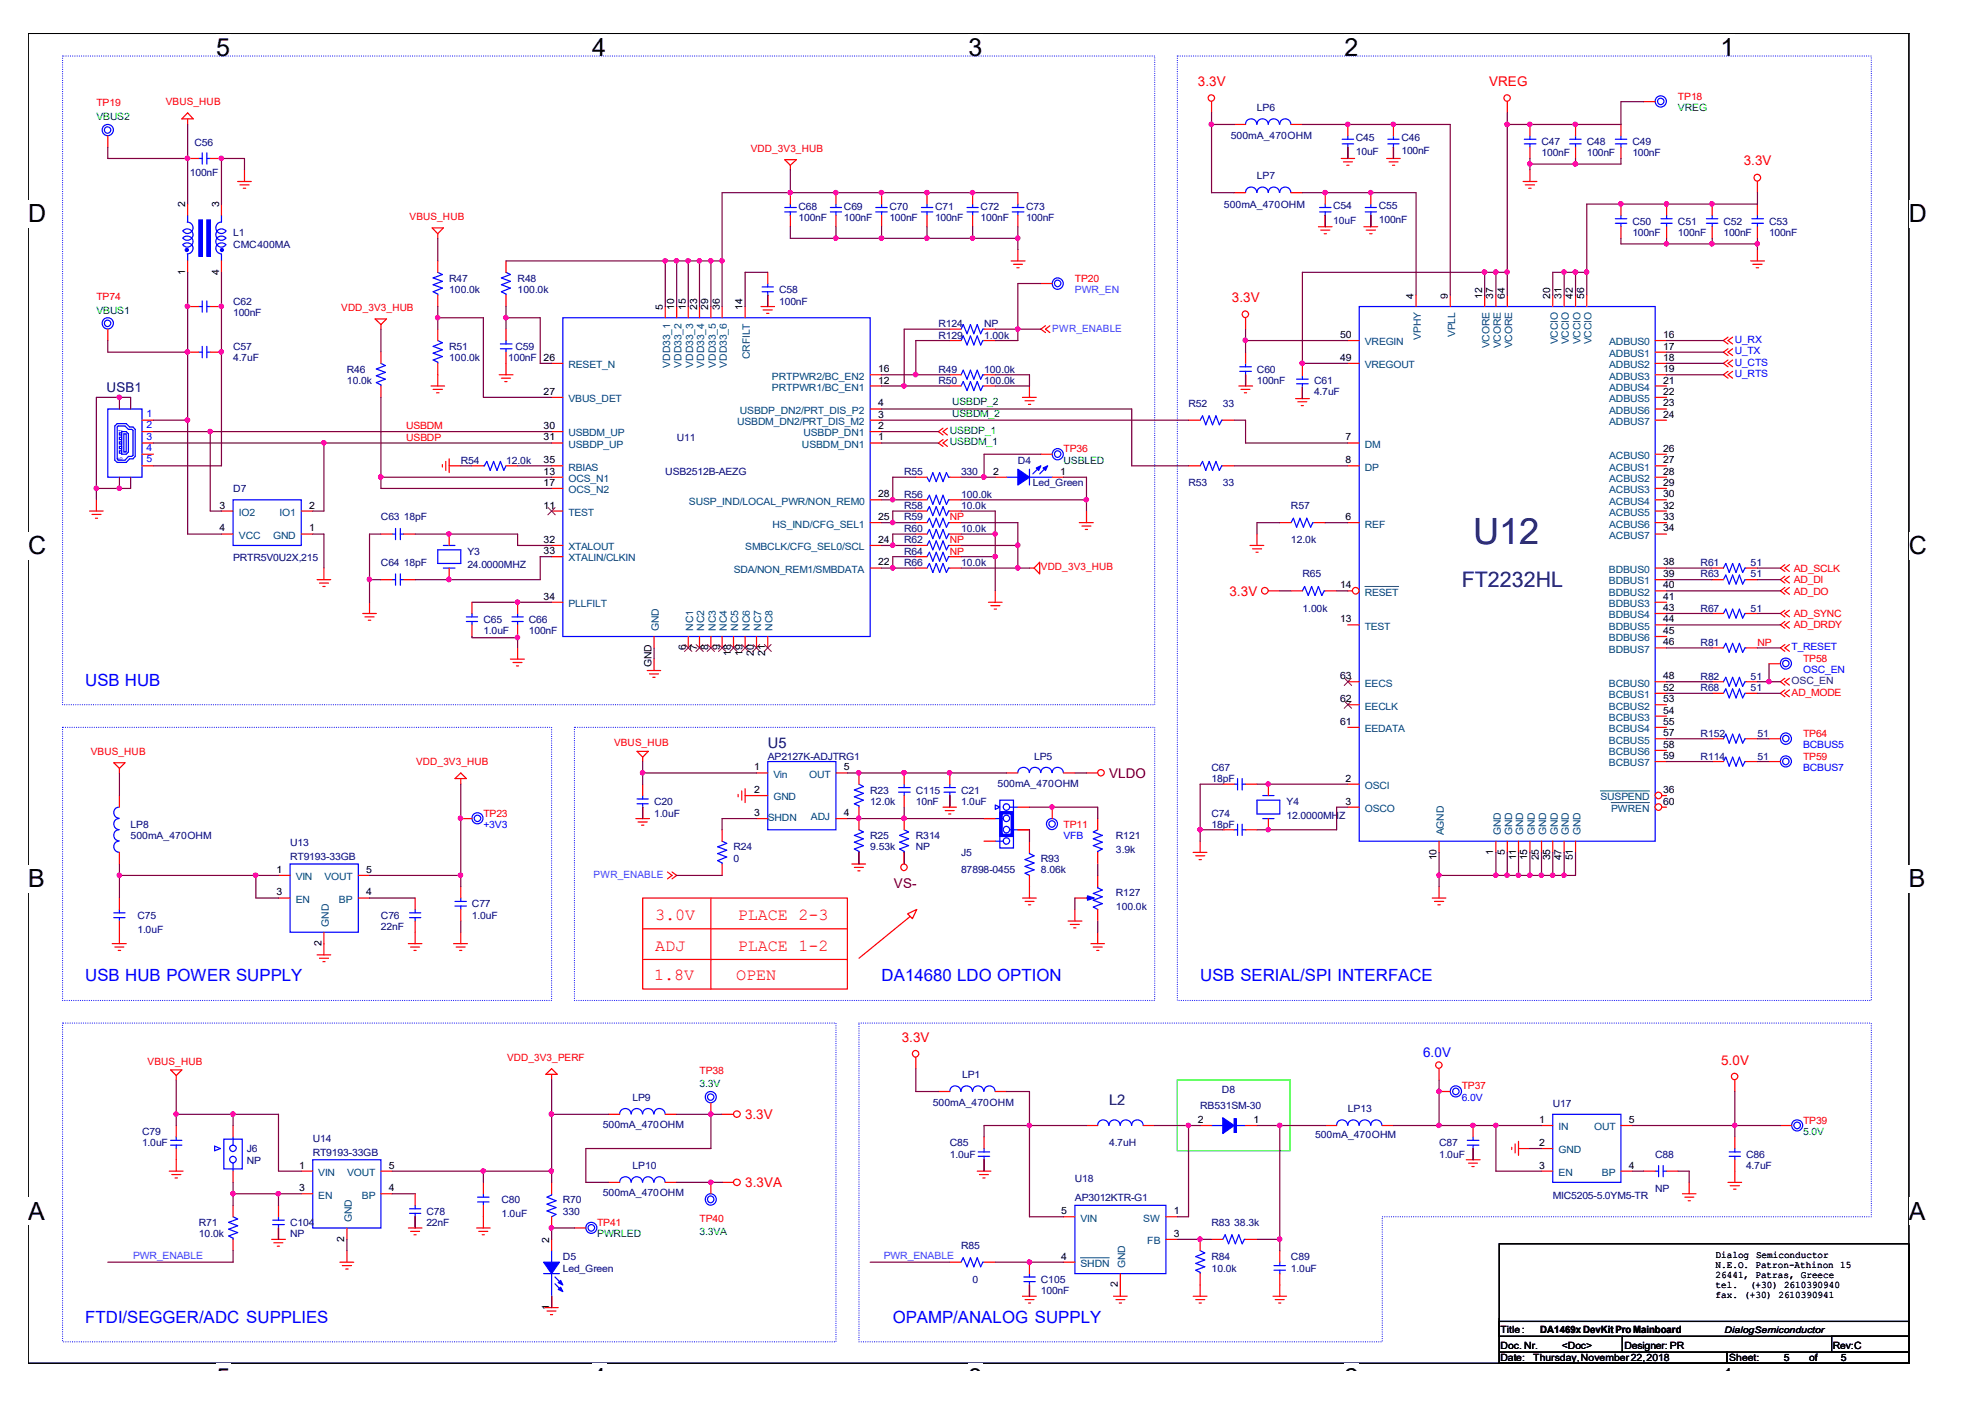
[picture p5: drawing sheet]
<svg xmlns="http://www.w3.org/2000/svg" width="420mm" height="297mm" viewBox="0 0 420 297" stroke-linecap="round" stroke-linejoin="round" font-family="sans-serif">
<defs><g id="words">
<text font-size="7.7" fill="#000080" x="311.6" y="115">U12</text>
<g font-size="5.3">
<text x="45.8" y="11.9">5</text>
<text x="125.3" y="11.9">4</text>
<text x="204.9" y="11.9">3</text>
<text x="284.5" y="11.9">2</text>
<text x="364" y="11.9">1</text>
<text x="6" y="47">D</text>
<text x="403.8" y="47">D</text>
<text x="6" y="117.3">C</text>
<text x="403.8" y="117.3">C</text>
<text x="6" y="187.7">B</text>
<text x="403.8" y="187.7">B</text>
<text x="6" y="258">A</text>
<text x="403.8" y="258">A</text>
<text x="45.8" y="293.2">5</text>
<text x="125.3" y="293.2">4</text>
<text x="204.9" y="293.2">3</text>
<text x="284.5" y="293.2">2</text>
<text x="364" y="293.2">1</text>
</g>
<text font-size="4.5" fill="#000080" x="309.2" y="124.2">FT2232HL</text>
<g font-size="3.6" fill="#00f">
<text x="18" y="145.1">USB HUB</text>
<text x="18" y="207.6">USB HUB POWER SUPPLY</text>
<text x="186.5" y="207.6">DA14680 LDO OPTION</text>
<text x="253.9" y="207.6">USB SERIAL/SPI INTERFACE</text>
<text x="18" y="279.9">FTDI/SEGGER/ADC SUPPLIES</text>
<text x="188.9" y="279.9">OPAMP/ANALOG SUPPLY</text>
</g>
<g font-size="3.6" fill="#f00">
<text x="138.6" y="194.6">3.0V</text>
<text x="156.1" y="194.6">PLACE 2-3</text>
<text x="138.6" y="201.1">ADJ</text>
<text x="156.1" y="201.1">PLACE 1-2</text>
<text x="138.4" y="207.3">1.8V</text>
<text x="155.8" y="207.3">OPEN</text>
</g>
<g font-size="3.1" fill="#000080">
<text x="162.4" y="158.2">U5</text>
<text x="234.6" y="233.8">L2</text>
</g>
<g font-size="2.8" fill="#f00">
<text x="253.4" y="18.2">3.3V</text>
<text x="315" y="18.2">VREG</text>
<text x="368.9" y="35">3.3V</text>
<text x="260.6" y="64">3.3V</text>
<text x="260.1" y="126">3.3V</text>
<text x="190.8" y="220.4">3.3V</text>
<text x="364.1" y="225.2">5.0V</text>
<text x="157.6" y="236.8">3.3V</text>
<text x="157.6" y="251.2">3.3VA</text>
</g>
<text font-size="2.8" fill="#000080" x="22.6" y="82.9">USB1</text>
<g font-size="2.8" fill="#800000">
<text x="234.6" y="164.5">VLDO</text>
<text x="189.1" y="187.9">VS-</text>
</g>
<text font-size="2.8" fill="#00f" x="301.1" y="223.5">6.0V</text>
<g font-size="2.1" fill="#f00">
<text x="20.4" y="22.5">TP19</text>
<text x="35.1" y="22.3">VBUS_HUB</text>
<text x="355" y="21.1">TP18</text>
<text x="158.8" y="32.2">VDD_3V3_HUB</text>
<text x="86.6" y="46.6">VBUS_HUB</text>
<text x="227.4" y="59.6">TP20</text>
<text x="20.4" y="63.5">TP74</text>
<text x="72.2" y="65.9">VDD_3V3_HUB</text>
<text x="85.9" y="90.8">USBDM</text>
<text x="85.9" y="93.2">USBDP</text>
<text x="225" y="95.7">TP36</text>
<text x="200.9" y="110.1">NP</text>
<text x="200.9" y="115">NP</text>
<text x="200.9" y="117.3">NP</text>
<text x="220.2" y="120.7">VDD_3V3_HUB</text>
<text x="379.5" y="120.9">AD_SCLK</text>
<text x="379.5" y="123.4">AD_DI</text>
<text x="379.5" y="125.8">AD_DO</text>
<text x="379.5" y="130.6">AD_SYNC</text>
<text x="371.8" y="136.7">NP</text>
<text x="379.5" y="133">AD_DRDY</text>
<text x="381.5" y="140">TP58</text>
<text x="379" y="147.2">AD_MODE</text>
<text x="381.5" y="155.9">TP64</text>
<text x="19.2" y="159.8">VBUS_HUB</text>
<text x="88" y="161.9">VDD_3V3_HUB</text>
<text x="129.9" y="157.8">VBUS_HUB</text>
<text x="381.5" y="160.7">TP59</text>
<text x="102.3" y="172.8">TP23</text>
<text x="225" y="175.1">TP11</text>
<text x="31.2" y="225.2">VBUS_HUB</text>
<text x="107.3" y="224.5">VDD_3V3_PERF</text>
<text x="148" y="227.1">TP38</text>
<text x="309.2" y="230.5">TP37</text>
<text x="381.5" y="237.7">TP39</text>
<text x="126.3" y="259.4">TP41</text>
<text x="148" y="258.4">TP40</text>
</g>
<g font-size="2.1" fill="#000080">
<text x="265.9" y="23.5">LP6</text>
<text x="260.4" y="29.5">500mA_470 OHM</text>
<text x="286.8" y="29.8">C45</text>
<text x="296.5" y="29.8">C46</text>
<text x="41.1" y="30.9">C56</text>
<text x="286.8" y="32.9">10uF</text>
<text x="296.5" y="32.6">100nF</text>
<text x="326.1" y="30.7">C47</text>
<text x="326.1" y="33.1">100nF</text>
<text x="335.7" y="30.7">C48</text>
<text x="335.7" y="33.1">100nF</text>
<text x="345.3" y="30.7">C49</text>
<text x="345.3" y="33.1">100nF</text>
<text x="40.2" y="37.2">100nF</text>
<text x="265.9" y="37.9">LP7</text>
<text x="168.9" y="44.4">C68</text>
<text x="168.9" y="46.8">100nF</text>
<text x="178.6" y="44.4">C69</text>
<text x="178.6" y="46.8">100nF</text>
<text x="188.2" y="44.4">C70</text>
<text x="188.2" y="46.8">100nF</text>
<text x="197.8" y="44.4">C71</text>
<text x="197.8" y="46.8">100nF</text>
<text x="207.5" y="44.4">C72</text>
<text x="207.5" y="46.8">100nF</text>
<text x="217.1" y="44.4">C73</text>
<text x="217.1" y="46.8">100nF</text>
<text x="258.9" y="43.9">500mA_470 OHM</text>
<text x="282.1" y="44.2">C54</text>
<text x="282.1" y="47.3">10uF</text>
<text x="291.7" y="44.2">C55</text>
<text x="291.7" y="47.1">100nF</text>
<text x="345.3" y="47.5">C50</text>
<text x="355" y="47.5">C51</text>
<text x="364.6" y="47.5">C52</text>
<text x="374.3" y="47.5">C53</text>
<text x="49.3" y="50">L1</text>
<text x="49.3" y="52.4">CMC 400MA</text>
<text x="345.3" y="50">100nF</text>
<text x="355" y="50">100nF</text>
<text x="364.6" y="50">100nF</text>
<text x="374.3" y="50">100nF</text>
<text x="95" y="59.6">R47</text>
<text x="109.5" y="59.6">R48</text>
<text x="49.3" y="64.4">C62</text>
<text x="95" y="62">100.0k</text>
<text x="109.5" y="62">100.0k</text>
<text x="164.8" y="62">C58</text>
<text x="164.8" y="64.4">100nF</text>
<text x="49.3" y="66.8">100nF</text>
<text x="198.5" y="71.6">R129</text>
<text x="198.5" y="69.2">R124</text>
<text x="208.2" y="71.6">1.00k</text>
<text x="208.2" y="69.2">NP</text>
<text x="49.3" y="74">C57</text>
<text x="49.3" y="76.5">4.7uF</text>
<text x="95" y="74">R51</text>
<text x="95" y="76.5">100.0k</text>
<text x="107.5" y="76.5">100nF</text>
<text x="109" y="74">C59</text>
<text x="73.4" y="78.9">R46</text>
<text x="73.4" y="81.2">10.0k</text>
<text x="198.5" y="78.9">R49</text>
<text x="198.5" y="81.2">R50</text>
<text x="208.2" y="78.9">100.0k</text>
<text x="208.2" y="81.2">100.0k</text>
<text x="265.9" y="78.9">C60</text>
<text x="265.9" y="81.2">100nF</text>
<text x="278" y="81.2">C61</text>
<text x="278" y="83.7">4.7uF</text>
<text x="251.4" y="86.1">R52</text>
<text x="258.7" y="86.1">33</text>
<text x="143.2" y="93.3">U11</text>
<text x="97.5" y="98.1">R54</text>
<text x="107" y="98.1">12.0k</text>
<text x="140.7" y="100.5">USB2512B-AEZG</text>
<text x="191.3" y="100.5">R55</text>
<text x="203.3" y="100.5">330</text>
<text x="215.3" y="98.1">D4</text>
<text x="49.3" y="104.1">D7</text>
<text x="191.3" y="107.7">R58</text>
<text x="191.3" y="105.3">R56</text>
<text x="203.3" y="107.7">10.0k</text>
<text x="203.3" y="105.3">100.0k</text>
<text x="218.5" y="102.9">Led_Green</text>
<text x="251.4" y="102.9">R53</text>
<text x="258.7" y="102.9">33</text>
<text x="273.1" y="107.7">R57</text>
<text x="80.6" y="110.1">C63 18pF</text>
<text x="191.3" y="110.1">R59</text>
<text x="191.3" y="112.6">R60</text>
<text x="203.3" y="112.6">10.0k</text>
<text x="49.3" y="118.8">PRTR5V0U2X,215</text>
<text x="80.6" y="119.8">C64 18pF</text>
<text x="98.9" y="117.3">Y3</text>
<text x="191.3" y="115">R62</text>
<text x="191.3" y="119.8">R66</text>
<text x="191.3" y="117.3">R64</text>
<text x="203.3" y="119.8">10.0k</text>
<text x="273.1" y="115">12.0k</text>
<text x="359.8" y="119.8">R61</text>
<text x="370.4" y="119.8">51</text>
<text x="98.9" y="120.2">24.0000MHZ</text>
<text x="275.5" y="122.1">R65</text>
<text x="359.8" y="122.1">R63</text>
<text x="370.4" y="122.1">51</text>
<text x="102.3" y="131.8">C65</text>
<text x="111.9" y="131.8">C66</text>
<text x="275.5" y="129.4">1.00k</text>
<text x="359.8" y="129.4">R67</text>
<text x="370.4" y="129.4">51</text>
<text x="102.3" y="134.2">1.0uF</text>
<text x="111.9" y="134.2">100nF</text>
<text x="359.8" y="136.7">R81</text>
<text x="359.8" y="143.8">R82</text>
<text x="370.4" y="143.8">51</text>
<text x="359.8" y="146.2">R68</text>
<text x="370.4" y="146.2">51</text>
<text x="359.8" y="155.9">R152</text>
<text x="371.8" y="155.9">51</text>
<text x="162.4" y="160.7">AP2127K-ADJTRG1</text>
<text x="218.8" y="160.7">LP5</text>
<text x="359.8" y="160.7">R114</text>
<text x="371.8" y="160.7">51</text>
<text x="184.1" y="167.9">R23</text>
<text x="193.7" y="167.9">C115</text>
<text x="203.3" y="167.9">C21</text>
<text x="211.1" y="166.5">500mA_470 OHM</text>
<text x="256.3" y="163.1">C67</text>
<text x="256.3" y="165.5">18pF</text>
<text x="138.4" y="170.3">C20</text>
<text x="138.4" y="172.8">1.0uF</text>
<text x="184.1" y="170.3">12.0k</text>
<text x="193.7" y="170.3">10nF</text>
<text x="203.3" y="170.3">1.0uF</text>
<text x="256.3" y="172.8">C74</text>
<text x="272.2" y="170.3">Y4</text>
<text x="272.2" y="173.2">12.0000MHZ</text>
<text x="27.6" y="175.1">LP8</text>
<text x="27.6" y="177.5">500mA_470 OHM</text>
<text x="61.4" y="179">U13</text>
<text x="155.2" y="179.9">R24</text>
<text x="184.1" y="177.5">R25</text>
<text x="184.1" y="179.9">9.53k</text>
<text x="193.7" y="177.5">R314</text>
<text x="193.7" y="179.9">NP</text>
<text x="236.1" y="177.5">R121</text>
<text x="256.3" y="175.1">18pF</text>
<text x="61.4" y="181.9">RT9193-33GB</text>
<text x="155.2" y="182.3">0</text>
<text x="203.3" y="181.1">J5</text>
<text x="203.3" y="184.8">87898-0455</text>
<text x="220.2" y="182.3">R93</text>
<text x="220.2" y="184.8">8.06k</text>
<text x="236.1" y="180.4">3.9k</text>
<text x="99.9" y="192">C77</text>
<text x="236.1" y="189.6">R127</text>
<text x="29.1" y="194.4">C75</text>
<text x="29.1" y="197.3">1.0uF</text>
<text x="80.6" y="194.4">C76</text>
<text x="80.6" y="196.8">22nF</text>
<text x="99.9" y="194.4">1.0uF</text>
<text x="236.1" y="192.4">100.0k</text>
<text x="133.8" y="232.9">LP9</text>
<text x="197.3" y="233.9">500mA_470 OHM</text>
<text x="203.6" y="228.1">LP1</text>
<text x="258.5" y="231.2">D8</text>
<text x="127.5" y="238.7">500mA_470 OHM</text>
<text x="253.9" y="234.6">RB531SM-30</text>
<text x="285.1" y="235.3">LP13</text>
<text x="328.5" y="234.1">U17</text>
<text x="30" y="240.1">C79</text>
<text x="30" y="242.5">1.0uF</text>
<text x="52.2" y="243.8">J6</text>
<text x="66.2" y="241.6">U14</text>
<text x="66.2" y="244.5">RT9193-33GB</text>
<text x="200.9" y="242.5">C85</text>
<text x="200.9" y="244.9">1.0uF</text>
<text x="234.6" y="242.5">4.7uH</text>
<text x="278.2" y="240.8">500mA_470 OHM</text>
<text x="304.4" y="242.5">C87</text>
<text x="304.4" y="244.9">1.0uF</text>
<text x="350.2" y="244.9">C88</text>
<text x="369.4" y="244.9">C86</text>
<text x="52.2" y="246.2">NP</text>
<text x="133.8" y="247.4">LP10</text>
<text x="227.4" y="250">U18</text>
<text x="369.4" y="247.4">4.7uF</text>
<text x="90.2" y="257">C78</text>
<text x="106.1" y="254.6">C80</text>
<text x="106.1" y="257.5">1.0uF</text>
<text x="119.1" y="254.6">R70</text>
<text x="119.1" y="257">330</text>
<text x="127.5" y="253.1">500mA_470 OHM</text>
<text x="227.4" y="254">AP3012KTR-G1</text>
<text x="328.5" y="253.6">MIC5205-5.0YM5-TR</text>
<text x="350.2" y="252.1">NP</text>
<text x="42.1" y="259.4">R71</text>
<text x="42.1" y="261.8">10.0k</text>
<text x="61.4" y="259.4">C104</text>
<text x="61.4" y="261.8">NP</text>
<text x="90.2" y="259.4">22nF</text>
<text x="256.3" y="259.4">R83 38.3k</text>
<text x="119.1" y="266.6">D5</text>
<text x="119.1" y="269">Led_Green</text>
<text x="203.3" y="264.2">R85</text>
<text x="256.3" y="266.6">R84</text>
<text x="256.3" y="269">10.0k</text>
<text x="273.1" y="266.6">C89</text>
<text x="273.1" y="269">1.0uF</text>
<text x="205.8" y="271.4">0</text>
<text x="220.2" y="271.4">C105</text>
<text x="220.2" y="273.8">100nF</text>
</g>
<g font-size="2.1" fill="#008000">
<text x="355" y="23.5">VREG</text>
<text x="20.4" y="25.4">VBUS2</text>
<text x="20.4" y="66.3">VBUS1</text>
<text x="201.4" y="85.7">USBDP_2</text>
<text x="201.4" y="88.1">USBDM_2</text>
<text x="200.9" y="94.2">USBDM_1</text>
<text x="200.9" y="91.9">USBDP_1</text>
<text x="225" y="98.1">USBLED</text>
<text x="148" y="230">3.3V</text>
<text x="381.5" y="240.1">5.0V</text>
<text x="126.3" y="261.8">PWRLED</text>
<text x="148" y="261.3">3.3VA</text>
</g>
<g font-size="2.1">
<text x="39.1" y="43.9" transform="rotate(-90 39.1 43.9)">2</text>
<text x="46.3" y="43.9" transform="rotate(-90 46.3 43.9)">3</text>
<text x="39.1" y="58.1" transform="rotate(-90 39.1 58.1)">1</text>
<text x="46.3" y="58.1" transform="rotate(-90 46.3 58.1)">4</text>
<text x="140.2" y="65.6" transform="rotate(-90 140.2 65.6)">5</text>
<text x="142.6" y="65.6" transform="rotate(-90 142.6 65.6)">10</text>
<text x="145.1" y="65.6" transform="rotate(-90 145.1 65.6)">15</text>
<text x="147.5" y="65.6" transform="rotate(-90 147.5 65.6)">23</text>
<text x="149.8" y="65.6" transform="rotate(-90 149.8 65.6)">29</text>
<text x="152.3" y="65.6" transform="rotate(-90 152.3 65.6)">36</text>
<text x="157.1" y="65.6" transform="rotate(-90 157.1 65.6)">14</text>
<text x="299.1" y="63.2" transform="rotate(-90 299.1 63.2)">4</text>
<text x="306.3" y="63.2" transform="rotate(-90 306.3 63.2)">9</text>
<text x="313.6" y="63.2" transform="rotate(-90 313.6 63.2)">12</text>
<text x="315.9" y="63.2" transform="rotate(-90 315.9 63.2)">37</text>
<text x="318.3" y="63.2" transform="rotate(-90 318.3 63.2)">64</text>
<text x="328" y="63.2" transform="rotate(-90 328 63.2)">20</text>
<text x="330.4" y="63.2" transform="rotate(-90 330.4 63.2)">31</text>
<text x="332.8" y="63.2" transform="rotate(-90 332.8 63.2)">42</text>
<text x="335.1" y="63.2" transform="rotate(-90 335.1 63.2)">56</text>
<text x="283.5" y="71.5">50</text>
<text x="351.9" y="71.5">16</text>
<text x="115" y="76.3">26</text>
<text x="283.5" y="76.3">49</text>
<text x="351.9" y="74">17</text>
<text x="351.9" y="76.3">18</text>
<text x="115" y="83.5">27</text>
<text x="185.8" y="81.2">12</text>
<text x="185.8" y="78.7">16</text>
<text x="351.9" y="78.7">19</text>
<text x="351.9" y="81.2">21</text>
<text x="351.9" y="83.5">22</text>
<text x="185.8" y="88.4">3</text>
<text x="185.8" y="86">4</text>
<text x="351.9" y="86">23</text>
<text x="351.9" y="88.4">24</text>
<text x="115" y="90.8">30</text>
<text x="115" y="93.2">31</text>
<text x="185.8" y="93.2">1</text>
<text x="185.8" y="90.8">2</text>
<text x="284.7" y="93.2">7</text>
<text x="351.9" y="95.5">26</text>
<text x="115" y="100.4">13</text>
<text x="115" y="98">35</text>
<text x="210.1" y="100.4">2</text>
<text x="224.3" y="100.4">1</text>
<text x="284.7" y="98">8</text>
<text x="351.9" y="98">27</text>
<text x="351.9" y="100.4">28</text>
<text x="46.5" y="107.6">3</text>
<text x="65.4" y="107.6">2</text>
<text x="115" y="107.6">11</text>
<text x="115" y="102.8">17</text>
<text x="185.8" y="105.2">28</text>
<text x="351.9" y="102.8">29</text>
<text x="351.9" y="105.2">30</text>
<text x="351.9" y="107.6">32</text>
<text x="46.5" y="112.4">4</text>
<text x="65.4" y="112.4">1</text>
<text x="185.8" y="110.1">25</text>
<text x="284.7" y="110.1">6</text>
<text x="351.9" y="110.1">33</text>
<text x="351.9" y="112.4">34</text>
<text x="115" y="114.9">32</text>
<text x="115" y="117.2">33</text>
<text x="185.8" y="119.6">22</text>
<text x="185.8" y="114.9">24</text>
<text x="351.9" y="119.6">38</text>
<text x="283.5" y="124.5">14</text>
<text x="351.9" y="122.1">39</text>
<text x="351.9" y="124.5">40</text>
<text x="115" y="126.9">34</text>
<text x="283.5" y="131.7">13</text>
<text x="351.9" y="126.9">41</text>
<text x="351.9" y="129.3">43</text>
<text x="351.9" y="131.7">44</text>
<text x="145.1" y="137.5" transform="rotate(-90 145.1 137.5)">6</text>
<text x="147.5" y="137.5" transform="rotate(-90 147.5 137.5)">7</text>
<text x="149.8" y="137.5" transform="rotate(-90 149.8 137.5)">8</text>
<text x="152.3" y="137.5" transform="rotate(-90 152.3 137.5)">9</text>
<text x="351.9" y="134.1">45</text>
<text x="351.9" y="136.5">46</text>
<text x="137.8" y="141.1" transform="rotate(-90 137.8 141.1)">GND</text>
<text x="154.6" y="138.7" transform="rotate(-90 154.6 138.7)">18</text>
<text x="157.1" y="138.7" transform="rotate(-90 157.1 138.7)">19</text>
<text x="159.5" y="138.7" transform="rotate(-90 159.5 138.7)">20</text>
<text x="161.9" y="138.7" transform="rotate(-90 161.9 138.7)">21</text>
<text x="283.5" y="143.7">63</text>
<text x="351.9" y="143.7">48</text>
<text x="283.5" y="148.5">62</text>
<text x="351.9" y="146.2">52</text>
<text x="351.9" y="148.5">53</text>
<text x="283.5" y="153.3">61</text>
<text x="351.9" y="151">54</text>
<text x="351.9" y="153.3">55</text>
<text x="351.9" y="155.7">57</text>
<text x="351.9" y="158.2">58</text>
<text x="351.9" y="160.6">59</text>
<text x="159.5" y="163">1</text>
<text x="159.5" y="167.8">2</text>
<text x="178.6" y="163">5</text>
<text x="284.7" y="165.4">2</text>
<text x="351.9" y="167.8">36</text>
<text x="159.5" y="172.6">3</text>
<text x="178.6" y="172.6">4</text>
<text x="284.7" y="170.2">3</text>
<text x="351.9" y="170.2">60</text>
<text x="58.5" y="184.7">1</text>
<text x="77.5" y="184.7">5</text>
<text x="303.9" y="182" transform="rotate(-90 303.9 182)">10</text>
<text x="315.9" y="180.8" transform="rotate(-90 315.9 180.8)">1</text>
<text x="318.3" y="180.8" transform="rotate(-90 318.3 180.8)">5</text>
<text x="320.7" y="182" transform="rotate(-90 320.7 182)">11</text>
<text x="323.1" y="182" transform="rotate(-90 323.1 182)">15</text>
<text x="325.6" y="182" transform="rotate(-90 325.6 182)">25</text>
<text x="328" y="182" transform="rotate(-90 328 182)">35</text>
<text x="330.4" y="182" transform="rotate(-90 330.4 182)">47</text>
<text x="332.8" y="182" transform="rotate(-90 332.8 182)">51</text>
<text x="58.5" y="189.4">3</text>
<text x="77.5" y="189.4">4</text>
<text x="68" y="200.1" transform="rotate(-90 68 200.1)">2</text>
<text x="253.4" y="237.6">2</text>
<text x="265.2" y="237.6">1</text>
<text x="325.7" y="237.6">1</text>
<text x="344.6" y="237.6">5</text>
<text x="325.7" y="242.4">2</text>
<text x="63.3" y="247.2">1</text>
<text x="82.2" y="247.2">5</text>
<text x="325.7" y="247.2">3</text>
<text x="344.6" y="247.2">4</text>
<text x="63.3" y="252">3</text>
<text x="82.2" y="252">4</text>
<text x="224.5" y="256.9">5</text>
<text x="248.4" y="256.9">1</text>
<text x="72.8" y="262.7" transform="rotate(-90 72.8 262.7)">2</text>
<text x="116.2" y="262.9" transform="rotate(-90 116.2 262.9)">2</text>
<text x="248.4" y="261.7">3</text>
<text x="224.5" y="266.5">4</text>
<text x="363" y="266.1">Dialog Semiconductor</text>
<text x="363" y="268.3">N.E.O. Patron-Athinon 15</text>
<text x="236.5" y="272.3" transform="rotate(-90 236.5 272.3)">2</text>
<text x="363" y="270.4">26441, Patras, Greece</text>
<text x="363" y="272.5">tel.</text>
<text x="363" y="274.7">fax. (+30) 2610390941</text>
<text x="370.2" y="272.5">(+30) 2610390940</text>
<text x="116.2" y="277.1" transform="rotate(-90 116.2 277.1)">1</text>
<text x="317.4" y="282">Title :</text>
<text x="317.4" y="285.4">Doc. Nr.</text>
<text x="317.4" y="288">Date:</text>
<text x="324.4" y="288">Thursday, November 22, 2018</text>
<text x="325.9" y="282.1">DA1469x DevKit Pro Mainboard</text>
<text x="330.4" y="285.4">&lt;Doc&gt;</text>
<text x="343.7" y="285.4">Designer: PR</text>
<text x="365.8" y="288">Sheet:</text>
<text x="377.4" y="288">5</text>
<text x="382.7" y="288">of</text>
<text x="387.7" y="285.4">Rev:C</text>
<text x="389.4" y="288">5</text>
</g>
<g font-size="2.1" fill="#0080ff">
<text x="227.4" y="62">PWR_EN</text>
<text x="222.6" y="70.2">PWR_ENABLE</text>
<text x="125.6" y="185.8">PWR_ENABLE</text>
<text x="28.1" y="266.3">PWR_ENABLE</text>
<text x="187" y="266.3">PWR_ENABLE</text>
</g>
<g font-size="2.1" fill="#004080">
<text x="300.6" y="71.9" transform="rotate(-90 300.6 71.9)">VPHY</text>
<text x="307.9" y="71.3" transform="rotate(-90 307.9 71.3)">VPLL</text>
<text x="120.3" y="77.9">RESET_N</text>
<text x="141.8" y="77.8" transform="rotate(-90 141.8 77.8)">VDD33_1</text>
<text x="144.2" y="77.8" transform="rotate(-90 144.2 77.8)">VDD33_2</text>
<text x="146.6" y="77.8" transform="rotate(-90 146.6 77.8)">VDD33_3</text>
<text x="149" y="77.8" transform="rotate(-90 149 77.8)">VDD33_4</text>
<text x="151.4" y="77.8" transform="rotate(-90 151.4 77.8)">VDD33_5</text>
<text x="153.8" y="77.8" transform="rotate(-90 153.8 77.8)">VDD33_6</text>
<text x="158.7" y="76" transform="rotate(-90 158.7 76)">CRFILT</text>
<text x="288.7" y="73.1">VREGIN</text>
<text x="288.7" y="77.9">VREGOUT</text>
<text x="315.1" y="73.7" transform="rotate(-90 315.1 73.7)">VCORE</text>
<text x="317.5" y="73.7" transform="rotate(-90 317.5 73.7)">VCORE</text>
<text x="319.9" y="73.7" transform="rotate(-90 319.9 73.7)">VCORE</text>
<text x="329.6" y="72.9" transform="rotate(-90 329.6 72.9)">VCCIO</text>
<text x="331.9" y="72.9" transform="rotate(-90 331.9 72.9)">VCCIO</text>
<text x="334.3" y="72.9" transform="rotate(-90 334.3 72.9)">VCCIO</text>
<text x="336.7" y="72.9" transform="rotate(-90 336.7 72.9)">VCCIO</text>
<text x="340.4" y="73.1">ADBUS0</text>
<text x="340.4" y="75.5">ADBUS1</text>
<text x="340.4" y="77.9">ADBUS2</text>
<text x="163.3" y="82.7">PRTPWR1/BC_EN1</text>
<text x="163.3" y="80.3">PRTPWR2/BC_EN2</text>
<text x="340.4" y="80.3">ADBUS3</text>
<text x="340.4" y="82.7">ADBUS4</text>
<text x="120.3" y="85.1">VBUS_DET</text>
<text x="155.9" y="89.9">USBDM_DN2/PRT_DIS_M2</text>
<text x="156.5" y="87.5">USBDP_DN2/PRT_DIS_P2</text>
<text x="340.4" y="85.1">ADBUS5</text>
<text x="340.4" y="87.5">ADBUS6</text>
<text x="340.4" y="89.9">ADBUS7</text>
<text x="120.3" y="92.3">USBDM_UP</text>
<text x="120.3" y="94.7">USBDP_UP</text>
<text x="169.7" y="94.7">USBDM_DN1</text>
<text x="170" y="92.3">USBDP_DN1</text>
<text x="288.7" y="94.7">DM</text>
<text x="120.3" y="102">OCS_N1</text>
<text x="120.3" y="99.6">RBIAS</text>
<text x="288.7" y="99.6">DP</text>
<text x="340.4" y="97.1">ACBUS0</text>
<text x="340.4" y="99.6">ACBUS1</text>
<text x="340.4" y="102">ACBUS2</text>
<text x="120.3" y="104.4">OCS_N2</text>
<text x="145.7" y="106.8">SUSP_IND/LOCAL_PWR/NON_REM0</text>
<text x="340.4" y="104.4">ACBUS3</text>
<text x="340.4" y="106.8">ACBUS4</text>
<text x="50.5" y="109.2">IO2</text>
<text x="59.1" y="109.2">IO1</text>
<text x="120.3" y="109.2">TEST</text>
<text x="163.4" y="111.6">HS_IND/CFG_SEL1</text>
<text x="288.7" y="111.6">REF</text>
<text x="340.4" y="109.2">ACBUS5</text>
<text x="340.4" y="111.6">ACBUS6</text>
<text x="50.5" y="114">VCC</text>
<text x="57.8" y="114">GND</text>
<text x="120.3" y="116.4">XTALOUT</text>
<text x="120.3" y="118.8">XTALIN/CLKIN</text>
<text x="157.7" y="116.4">SMBCLK/CFG_SEL0/SCL</text>
<text x="340.4" y="114">ACBUS7</text>
<text x="155.2" y="121.2">SDA/NON_REM1/SMBDATA</text>
<text x="340.4" y="121.2">BDBUS0</text>
<text x="340.4" y="123.7">BDBUS1</text>
<text x="120.3" y="128.4">PLLFILT</text>
<text x="288.7" y="126">RESET</text>
<text x="340.4" y="126">BDBUS2</text>
<text x="340.4" y="128.4">BDBUS3</text>
<text x="340.4" y="130.9">BDBUS4</text>
<text x="139.4" y="133.5" transform="rotate(-90 139.4 133.5)">GND</text>
<text x="146.6" y="133.5" transform="rotate(-90 146.6 133.5)">NC1</text>
<text x="149" y="133.5" transform="rotate(-90 149 133.5)">NC2</text>
<text x="151.4" y="133.5" transform="rotate(-90 151.4 133.5)">NC3</text>
<text x="153.8" y="133.5" transform="rotate(-90 153.8 133.5)">NC4</text>
<text x="156.2" y="133.5" transform="rotate(-90 156.2 133.5)">NC5</text>
<text x="158.7" y="133.5" transform="rotate(-90 158.7 133.5)">NC6</text>
<text x="161.1" y="133.5" transform="rotate(-90 161.1 133.5)">NC7</text>
<text x="163.4" y="133.5" transform="rotate(-90 163.4 133.5)">NC8</text>
<text x="288.7" y="133.2">TEST</text>
<text x="340.4" y="133.2">BDBUS5</text>
<text x="340.4" y="135.7">BDBUS6</text>
<text x="340.4" y="138.1">BDBUS7</text>
<text x="288.7" y="145.2">EECS</text>
<text x="340.4" y="145.2">BCBUS0</text>
<text x="340.4" y="147.7">BCBUS1</text>
<text x="288.7" y="150.1">EECLK</text>
<text x="288.7" y="154.9">EEDATA</text>
<text x="340.4" y="150.1">BCBUS2</text>
<text x="340.4" y="152.5">BCBUS3</text>
<text x="340.4" y="154.9">BCBUS4</text>
<text x="340.4" y="157.3">BCBUS5</text>
<text x="340.4" y="159.8">BCBUS6</text>
<text x="163.6" y="164.5">Vin</text>
<text x="171.2" y="164.5">OUT</text>
<text x="288.7" y="166.9">OSCI</text>
<text x="340.4" y="162.1">BCBUS7</text>
<text x="162.4" y="173.7">SHDN</text>
<text x="163.6" y="169.3">GND</text>
<text x="171.6" y="173.5">ADJ</text>
<text x="288.7" y="171.8">OSCO</text>
<text x="338.6" y="169.3">SUSPEND</text>
<text x="340.9" y="171.8">PWREN</text>
<text x="305.5" y="176.7" transform="rotate(-90 305.5 176.7)">AGND</text>
<text x="317.5" y="176.7" transform="rotate(-90 317.5 176.7)">GND</text>
<text x="319.9" y="176.7" transform="rotate(-90 319.9 176.7)">GND</text>
<text x="322.3" y="176.7" transform="rotate(-90 322.3 176.7)">GND</text>
<text x="324.7" y="176.7" transform="rotate(-90 324.7 176.7)">GND</text>
<text x="327.1" y="176.7" transform="rotate(-90 327.1 176.7)">GND</text>
<text x="329.6" y="176.7" transform="rotate(-90 329.6 176.7)">GND</text>
<text x="331.9" y="176.7" transform="rotate(-90 331.9 176.7)">GND</text>
<text x="334.3" y="176.7" transform="rotate(-90 334.3 176.7)">GND</text>
<text x="62.6" y="186.2">VIN</text>
<text x="62.6" y="191">EN</text>
<text x="68.7" y="186.2">VOUT</text>
<text x="71.7" y="191">BP</text>
<text x="69.5" y="196" transform="rotate(-90 69.5 196)">GND</text>
<text x="329.7" y="239.1">IN</text>
<text x="337.3" y="239.1">OUT</text>
<text x="329.7" y="244">GND</text>
<text x="67.3" y="248.8">VIN</text>
<text x="73.4" y="248.8">VOUT</text>
<text x="329.7" y="248.8">EN</text>
<text x="338.9" y="248.8">BP</text>
<text x="67.3" y="253.6">EN</text>
<text x="76.5" y="253.6">BP</text>
<text x="74.4" y="258.6" transform="rotate(-90 74.4 258.6)">GND</text>
<text x="228.6" y="258.4">VIN</text>
<text x="241.9" y="258.4">SW</text>
<text x="242.7" y="263.2">FB</text>
<text x="228.6" y="268.1">SHDN</text>
<text x="238" y="268.3" transform="rotate(-90 238 268.3)">GND</text>
</g>
<g font-size="2.1" fill="#00f">
<text x="367" y="72.6">U_RX</text>
<text x="367" y="75">U_TX</text>
<text x="367" y="77.4">U_CTS</text>
<text x="367" y="79.8">U_RTS</text>
<text x="31" y="88.3">1</text>
<text x="31" y="90.6">2</text>
<text x="31" y="93">3</text>
<text x="31" y="95.5">4</text>
<text x="31" y="97.8">5</text>
<text x="379" y="137.6">T_RESET</text>
<text x="381.5" y="142.4">OSC_EN</text>
<text x="381.5" y="158.2">BCBUS5</text>
<text x="381.5" y="163.1">BCBUS7</text>
<text x="102.3" y="175.1">+3V3</text>
<text x="225" y="177.5">VFB</text>
<text x="309.2" y="232.9">6.0V</text>
</g>
<text font-size="2.1" fill="#400080" x="379" y="144.8">OSC_EN</text>
<text font-size="1.9" x="364.9" y="282">Dialog Semiconductor</text>
<g font-size="1.2" fill="#00f">
<text x="25.9" y="91.3" transform="rotate(-90 25.9 91.3)">1</text>
<text x="25.9" y="97.4" transform="rotate(-90 25.9 97.4)">5</text>
</g>
</g></defs>
<path d="M6 7.1h397.8v281.3h-397.8z" fill="none" stroke="#000" stroke-width=".25"/>
<g fill="#fff">
<path d="M45.8 7.1h2.9v5.9h-2.9z"/>
<path d="M45.8 288.5h2.9v1.4h-2.9z"/>
<path d="M125.3 7.1h3v5.9h-3z"/>
<path d="M125.3 288.5h3v1.4h-3z"/>
<path d="M204.9 7.1h3v5.9h-3z"/>
<path d="M204.9 288.5h3v1.4h-3z"/>
<path d="M284.5 7.1h2.9v5.9h-2.9z"/>
<path d="M284.5 288.5h2.9v1.4h-2.9z"/>
<path d="M364 7.1h3v5.9h-3z"/>
<path d="M364 288.5h3v1.4h-3z"/>
<path d="M6 42.2h3.9v5.9h-3.9z"/>
<path d="M403.8 42.2h3.9v5.9h-3.9z"/>
<path d="M6 112.6h3.9v5.8h-3.9z"/>
<path d="M403.8 112.6h3.9v5.8h-3.9z"/>
<path d="M6 182.9h3.6v5.9h-3.6z"/>
<path d="M403.8 182.9h3.6v5.9h-3.6z"/>
<path d="M6 253.3h3.6v5.9h-3.6z"/>
<path d="M403.8 253.3h3.7v5.9h-3.7z"/>
</g>
<g fill="none" stroke="#f00" stroke-width=".25">
<path d="M22.8 28.7v2.5M39.7 23.9l1.2 1.2h-2.4zM39.7 25.1v1.2M39.7 33.5h2.4M44.5 33.5h2.4M50.3 38.4h2.9M50.7 39.1h2M51.5 39.8h.5M51.7 35.9v2.5M166 33.8h2.5l-1.3 1.2zM167.2 35v.9M256.3 21.5v2.4"/>
<path d="M283.7 33.5h2.9M284.2 34.2h1.9M284.9 35h.5M285.1 31.2v2.3M293.4 33.5h2.8M293.9 34.2h1.9M294.6 35h.5M294.8 31.2v2.3M318.9 21.5v2.4M322.2 38.4h3M322.7 39.1h1.9M323.4 39.8h.5"/>
<path d="M323.7 35.9v2.5M371.8 38.4v2.4M91.4 48.2h2.4l-1.2 1.2zM92.6 49.4v1M162.4 57.6v2.4M213.9 55.2h3M214.4 55.9h1.9M215.1 56.6h.5M215.3 52.8v2.4M278.9 48h2.9M279.4 48.7h1.9M280.2 49.4h.4"/>
<path d="M280.4 45.6v2.4M288.5 48h3M289 48.7h2M289.8 49.4h.5M290 45.6v2.4M370.4 55.2h2.9M370.8 55.9h2M371.5 56.6h.6M371.8 43.2v2.4M371.8 48v2.4M371.8 52.8v2.4M39.7 64.9h2.4"/>
<path d="M44.5 64.9h2.4M79.4 67.5h2.4l-1.2 1.2zM80.6 68.7v.9M92.6 79.3v2.4M105.6 79.3h2.9M107 76.9v2.4M161 64.9h2.9M161.4 65.6h2M162.2 66.3h.5M162.4 62.4v2.5M200.9 72.1h2.4M208.2 72.1h2.4"/>
<path d="M221.2 68.9l-1 .7 1 .8M222.1 68.9l-.9 .7 .9 .8M263.5 67.2v2.4M263.5 79.3v2.4M365.6 71.3l-1 .8 1 .7M365.6 73.8l-1 .7 1 .7M365.6 78.6l-1 .7 1 .7M365.6 76.2l-1 .7 1 .7M366.6 71.3l-1 .8 1 .7M366.6 73.8l-1 .7 1 .7M366.6 78.6l-1 .7 1 .7M366.6 76.2l-1 .7 1 .7"/>
<path d="M30 98.6h2.5M30 96.1h2.5M30 93.7h2.5M30 91.3h2.5M30 88.9h2.5M91.2 81.7h2.9M91.6 82.4h2M92.4 83.1h.5M93.6 98.3v.5M94.3 97.6v1.9M95 97.1v2.9M95 98.6h2.5"/>
<path d="M99.9 98.6h2.4M106.1 80h1.9M106.8 80.7h.5M107 98.6h2.5M199.5 93l-1 .7 1 .7M199.5 90.6l-1 .7 1 .7M200.4 93l-.9 .7 .9 .7M200.4 90.6l-.9 .7 .9 .7M216.3 84.1h2.9M216.9 84.8h1.9M217.6 85.6h.4M217.8 81.7v2.4"/>
<path d="M262.1 81.7h2.9M262.5 82.4h1.9M263.3 83.1h.4M274.1 84.3h2.9M274.6 85h1.9M275.3 85.8h.4M275.5 81.9v2.4M19 108.1h2.8M19.5 108.8h1.9M20.2 109.6h.4M20.4 105.7v2.4M193.7 115.4h2.4"/>
<path d="M200.9 115.4h2.4M220 119v2.4l-1.2-1.2zM228.3 110.6h3M228.9 111.3h1.9M229.6 112h.5M229.9 108.1v2.5M264.4 115.4h3M265 116.1h1.9M265.7 116.8h.5M265.9 113v2.4M377.6 119.5l-.9 .7 .9 .7M378.6 119.5l-1 .7 1 .7"/>
<path d="M67.1 122.6h2.9M67.6 123.4h1.9M68.3 124.1h.5M68.5 120.2v2.4M76.7 129.8h2.9M77.2 130.5h2M77.9 131.2h.5M78.2 127.4v2.4M108 139.4h2.9M109.5 137.1v2.3M138.4 139.4v2.5M209.1 127.4h2.9"/>
<path d="M209.6 128.1h1.9M210.3 128.9h.5M210.6 125v2.4M217.8 120.2h1M268.3 125h2.5M362.2 120.2h2.4M362.2 122.6h2.4M369.4 120.2h2.4M369.4 122.6h2.4M377.6 121.9l-.9 .7 .9 .8M377.6 124.3l-.9 .7 .9 .7M377.6 129.1l-.9 .7 .9 .7"/>
<path d="M377.6 131.5l-.9 .7 .9 .7M377.6 136.4l-.9 .7 .9 .7M378.6 121.9l-1 .7 1 .8M378.6 124.3l-1 .7 1 .7M378.6 129.1l-1 .7 1 .7M378.6 131.5l-1 .7 1 .7M378.6 136.4l-1 .7 1 .7M108.5 140.2h1.9M109.3 140.9h.4M134.8 159h2.3l-1.1 1.2zM136.9 141.9h2.9M137.4 142.6h1.9"/>
<path d="M138.1 143.3h.5M377.6 146l-.9 .7 .9 .7M377.6 143.5l-.9 .7 .9 .7M378.6 146l-1 .7 1 .7M378.6 143.5l-1 .7 1 .7M24.1 161.4h2.3l-1.1 1.2zM25.3 162.6v.9M25.3 168.3v2.5M96.3 164.7l1.2-1.2 1.2 1.2zM97.5 164.7v1.2M134.5 173.2h2.9M135 173.9h1.9"/>
<path d="M135.7 174.6h.5M136 160.2v.9M136 170.8v2.4M156.2 168.1v.5M156.9 167.3v2M157.6 166.9v2.9M157.6 168.3h4.8M160.1 163.5h2.3M160.1 173.2h2.3M176.9 163.5h2.4M176.9 173.2h2.4M199.5 170.8h2.8"/>
<path d="M200 171.5h1.9M200.7 172.2h.5M200.9 168.3v2.5M217.8 178v2.3M229.9 163.5h2.3M253.9 178v2.3M23.7 199.6h3M25.3 180.3v2.5M25.3 197.2v2.4M68.5 199.6v2.4M86.4 199.6h2.9M87.8 197.2v2.4"/>
<path d="M96 199.6h2.9M97.5 187.6v2.4M97.5 192.4v2.5M97.5 197.2v2.4M136 190h43.3v19.3h-43.3zM136 196.5h43.3M141.2 184.5l1 .7-1 .7M142.2 184.5l1 .7-1 .7M150.4 190v19.3M180.2 182.8h2.9M180.8 183.5h1.9M181.5 184.2h.4"/>
<path d="M181.7 180.3v2.5M191.3 180.3v2.5M192.6 193.9l-.6-.6 2-.9-1 2-.4-.5-10.9 8.8M216.3 190h2.9M216.9 190.7h1.9M217.6 191.4h.4M217.8 185.2v4.8M226 194.9h2.9M226.4 195.6h1.9M227.1 196.3h.5M227.4 192.4v2.5M230.8 199.6h2.9"/>
<path d="M232.2 197.2v2.4M252.4 180.3h2.9M253 181.1h1.9M253.7 181.9h.5M303 190h2.9M303.5 190.7h1.9M304.2 191.4h.5M304.4 187.6v2.4M24.3 200.4h1.9M25 201.1h.5M67.1 202h2.9M67.6 202.7h1.9"/>
<path d="M68.3 203.5h.5M86.9 200.4h1.9M87.6 201.1h.4M96.5 200.4h1.9M97.2 201.1h.5M136 203h43.3M231.3 200.4h1.9M232 201.1h.5M36.1 226.4h2.4l-1.2 1.1zM37.3 227.5v1M115.5 227.3l1.2-1.2 1.2 1.2zM116.7 227.3v1.2"/>
<path d="M152.8 235.8h2.4M193.7 223.7v2.4M280.4 238.1h2.4M292.4 238.1h2.4M304.4 226.1v2.4M367 228.5v2.4M35.8 247.8h2.9M36.4 248.5h1.9M37 249.2h.5M37.3 245.4v2.4M58.9 259.8v2.4M86.4 259.8h2.9"/>
<path d="M87.8 252.6v2.4M87.8 257.4v2.4M100.8 259.8h2.9M102.3 257.4v2.4M152.8 250.1h2.4M206.7 247.8h2.9M207.2 248.5h1.9M207.9 249.2h.5M208.2 245.4v2.4M310.2 245.4h2.9M310.7 246.1h1.9M311.4 246.8h.5"/>
<path d="M311.6 243v2.4M319.8 242.7v.5M320.5 242v1.9M321.3 241.5v2.9M321.3 243h2.4M355.9 252.6h2.9M356.4 253.3h1.9M357.2 254h.4M357.4 250.1v2.5M365.6 250.1h2.9M366 250.9h2M366.8 251.6h.5"/>
<path d="M367 240.5v2.5M367 245.4v4.7M57.5 262.2h2.9M57.9 262.9h1.9M58.7 263.7h.4M71.9 267h2.9M72.4 267.8h2M73.1 268.5h.5M73.4 264.6v2.4M86.9 260.5h1.9M87.6 261.2h.4M101.3 260.5h1.9"/>
<path d="M102 261.2h.5M115.3 276.6h2.8M115.7 277.4h1.9M116.4 278.1h.5M116.7 274.2v2.4M216.3 274.2h2.9M216.9 275h1.9M217.6 275.7h.4M217.8 271.9v2.3M235.6 274.2h2.9M236.1 275h1.9M236.8 275.7h.5"/>
<path d="M237 271.9v2.3M252.4 274.2h2.9M253 275h1.9M253.7 275.7h.5M253.9 271.9v2.3M269.3 274.2h2.9M269.8 275h1.9M270.5 275.7h.5M270.8 271.9v2.3"/>
<circle cx="256.3" cy="20.7" r=".68"/>
<circle cx="318.8" cy="20.7" r=".68"/>
<circle cx="371.8" cy="37.6" r=".71"/>
<circle cx="263.5" cy="66.5" r=".69"/>
<circle cx="267.6" cy="125" r=".7"/>
<circle cx="232.9" cy="163.5" r=".69"/>
<circle cx="191.2" cy="183.5" r=".68"/>
<circle cx="155.9" cy="235.7" r=".7"/>
<circle cx="193.7" cy="222.9" r=".68"/>
<circle cx="304.4" cy="225.3" r=".68"/>
<circle cx="367" cy="227.7" r=".68"/>
<circle cx="155.9" cy="250.2" r=".7"/>
</g>
<path d="M13.2 11.9h231.1v137.2h-231.1zM249.1 11.9h146.8v199.8h-146.8zM13.2 153.9h103.5v57.8h-103.5zM121.5 153.9h122.8v57.8h-122.8zM13.2 216.5h163.7v67.4h-163.7zM181.7 216.5h214.2v40.9h-103.5v26.5h-110.7z" fill="none" stroke="#00f" stroke-width=".25" stroke-dasharray="0 .5"/>
<path d="M249.1 228.5h23.8v15h-23.8z" fill="none" stroke="#0f0" stroke-width=".25"/>
<path d="M317.2 263.1h86.6v25.3h-86.6zM317.2 279.6h86.6v3.1h-86.6zM317.2 278.8v7.2M317.2 286h48.1v2.4h-48.1zM343.2 282.7v3.3M365.3 286h38.5v2.4h-38.5zM387.5 282.7h16.3v3.3h-16.3z" fill="none" stroke="#000" stroke-width=".25"/>
<g fill="none" stroke="#00f" stroke-width=".25">
<path d="M42.1 33.5h.7M42.8 32.3v2.4M43.8 32.3v2.4M43.8 33.5h.7M162.4 60v.7M370.6 47.2h2.5M370.6 46.3h2.5M371.8 45.6v.7M371.8 47.2v.8M42.1 64.9h.7M42.8 63.7v2.3M43.8 63.7v2.3"/>
<path d="M43.8 64.9h.7M161.2 61.7h2.4M161.2 60.7h2.4M162.4 61.7v.7M203.3 72.1l.5-1 .8 1.9 .7-1.9 .7 1.9 .7-1.9 .8 1.9 .4-.9h.3M22.8 86.5h7.2v14.5h-7.2zM24.3 90.1l.5-.5h1.9l.7 .7h.7l.5 .5v5.8l-.5 .5h-.7l-.7 .7h-1.9l-.5-.4zM25 90.1h1.4l.8 .7h.7l.2 .3v5.3l-.2 .2h-.7l-.8 .8h-1.4l-.2-.3v-6.8zM25.3 91.6h.4v.4h-.4zM25.3 93.5h.4v.4h-.4zM25.3 92.5h.4v.5h-.4zM25.3 94.4h.4v.5h-.4z"/>
<path d="M25.3 95.4h.4v.5h-.4zM25.7 91.3h1l.5 .5v3.8l-.5 .5h-1zM26.2 91.8h.5v3.8h-.5zM102.3 98.6h.2l.5-1 .7 1.9 .7-1.9 .7 1.9 .8-1.9 .7 1.9 .4-.9M196.1 115.4l.5-1 .7 1.9 .8-1.9 .7 1.9 .7-1.9 .7 1.9 .5-.9h.2M364.6 122.6l.5-.9 .7 1.9 .8-1.9 .7 1.9 .7-1.9 .7 1.9 .5-1h.2M364.6 120.2l.5-1 .7 1.9 .8-1.9 .7 1.9 .7-1.9 .7 1.9 .5-.9h.2M25.2 175.6a1.17 1.17 0 0 0-1.1 1.1 1.17 1.17 0 0 0 1.1 1.2M25.2 173.2a1.17 1.17 0 0 0-1.1 1.1 1.17 1.17 0 0 0 1.1 1.2M25.2 170.8a1.17 1.17 0 0 0-1.1 1.1 1.17 1.17 0 0 0 1.1 1.2M25.2 178a1.17 1.17 0 0 0-1.1 1.1 1.17 1.17 0 0 0 1.1 1.2M162.4 161.1h14.5v14.5h-14.5z"/>
<path d="M96.3 191.7h2.4M96.3 190.7h2.4M97.5 190v.7M97.5 191.7v.7M217.8 180.3v.3l1 .5-1.9 .8 1.9 .7-1.9 .7 1.9 .7-1.9 .7 .9 .5M256.3 238.1h2.4M261.6 238.1h1.9M282.8 238.1a1.16 1.16 0 0 1 1.1-1.2 1.16 1.16 0 0 1 1.2 1.2M285.1 238.1a1.19 1.19 0 0 1 1.2-1.2 1.19 1.19 0 0 1 1.2 1.2M287.6 238.1a1.21 1.21 0 0 1 1.2-1.2 1.21 1.21 0 0 1 1.2 1.2 1.19 1.19 0 0 1 1.2-1.2 1.19 1.19 0 0 1 1.1 1.2M86.6 256.7h2.4M86.6 255.7h2.4"/>
<path d="M87.8 255v.7M87.8 256.7v.7M365.8 243.7h2.4M365.8 244.6h2.4M367 243v.7M367 244.6v.8"/>
<circle cx="22.8" cy="27.5" r=".68"/>
<circle cx="22.8" cy="27.5" r="1.19"/>
</g>
<path d="M258.7 236.5l2.4 1.6-2.4 1.7z" fill="#00f"/>
<path d="M258.7 236.5l2.4 1.6-2.4 1.7z" fill="none" stroke="#00f" stroke-width=".25"/>
<path d="M261.1 236.7h.5v2.9h-.5z" fill-rule="evenodd" fill="#00f"/>
<g fill="none" stroke="#00f" stroke-width=".25">
<path d="M332.1 30.4h2.4M332.1 29.5h2.4M333.3 28.7v.8M333.3 30.4v.8M107 57.6l1 .5-1.9 .7 1.9 .7-1.9 .7 1.9 .8-1.9 .7 .9 .5v.2M92.6 72.1l1 .4-2 .8 2 .7-2 .7 2 .7-2 .8 1 .4v.3M119.1 67.2h65v67.5h-65zM287.6 64.9h62.6v113.1h-62.6zM253.9 88.9l.5-.9 .7 1.9 .7-1.9 .7 1.9 .7-1.9 .8 1.9 .5-1h.2M273.1 110.6l.5-1 .7 1.9 .7-1.9 .7 1.9 .8-1.9 .8 1.9 .4-.9h.3M134.8 169h2.3M134.8 170.1h2.3"/>
<path d="M136 168.3v.7M136 170.1v.7M190.1 166.6h2.5M190.1 167.6h2.5M191.3 165.9v.7M191.3 167.6v.7M261.1 175.6h.7M261.8 174.4v2.3M262.8 174.4v2.3M262.8 175.6h.7M364.6 161.1l.5-.9 .7 1.9 .8-1.9 .7 1.9 .7-1.9 .7 1.9 .5-1h.2M24.1 194.1h2.3"/>
<path d="M24.1 193.1h2.3M25.3 192.4v.7M25.3 194.1v.8M86.6 194.1h2.4M86.6 193.1h2.4M87.8 192.4v.7M87.8 194.1v.8M200.9 230.9a1.16 1.16 0 0 1 1.2-1.2 1.16 1.16 0 0 1 1.2 1.2M203.3 230.9a1.21 1.21 0 0 1 1.2-1.2 1.21 1.21 0 0 1 1.2 1.2M205.8 230.9a1.16 1.16 0 0 1 1.1-1.2 1.16 1.16 0 0 1 1.2 1.2M208.2 230.9a1.16 1.16 0 0 1 1.1-1.2 1.16 1.16 0 0 1 1.2 1.2M261.1 236.7h.5v2.9h-.5z"/>
<path d="M45.4 242.5l1.2 .5-1.2 .5zM47.4 241h3.9v6.3h-3.9zM49.3 240.5v1.8M49.3 246.1v1.7M66.2 245.4h14.4v14.4h-14.4zM131.1 250.1a1.21 1.21 0 0 1 1.2-1.1 1.21 1.21 0 0 1 1.2 1.1M133.6 250.1a1.19 1.19 0 0 1 1.1-1.1 1.19 1.19 0 0 1 1.2 1.1M136 250.1a1.16 1.16 0 0 1 1.1-1.1 1.16 1.16 0 0 1 1.2 1.1M138.4 250.1a1.16 1.16 0 0 1 1.1-1.1 1.16 1.16 0 0 1 1.2 1.1M310.4 242.3h2.5M310.4 241.3h2.5M311.6 240.5v.8"/>
<path d="M311.6 242.3v.7M350.2 247.8h.7M350.9 246.6v2.4M351.9 246.6v2.4M351.9 247.8h.7M258.7 262.2l.5-1 .7 1.9 .7-1.9 .8 1.9 .7-1.9 .7 1.9 .5-.9h.2M269.5 268.7h2.4M269.5 267.8h2.4M270.8 267v.8M270.8 268.7v.8"/>
<circle cx="223.8" cy="96.1" r=".68"/>
<circle cx="223.8" cy="96.1" r="1.19"/>
<circle cx="377.8" cy="156.3" r="1.2"/>
<circle cx="377.8" cy="156.2" r=".68"/>
<circle cx="49.3" cy="242.9" r=".67"/>
<circle cx="49.3" cy="245.3" r=".7"/>
</g>
<g fill="none" stroke="#f00" stroke-width=".25">
<path d="M333.3 26.3v2.4M333.3 31.2v2.3M107 55.2v2.4M92.6 69.6v2.5M92.6 76.9v2.4M107 62.4v2.5M116.7 76.9h2.4M140.7 64.9v2.3M143.2 64.9v2.3M145.6 64.9v2.3M148 64.9v2.3M150.4 64.9v2.3"/>
<path d="M152.8 64.9v2.3M157.6 64.9v2.3M184.1 79.3h2.4M285.1 76.9h2.5M285.1 72.1h2.5M299.6 62.4v2.5M306.8 62.4v2.5M314.1 62.4v2.5M316.5 62.4v2.5M318.9 62.4v2.5M328.5 62.4v2.5M330.9 62.4v2.5"/>
<path d="M333.3 62.4v2.5M335.7 62.4v2.5M350.2 79.3h2.4M350.2 76.9h2.4M350.2 72.1h2.4M350.2 74.5h2.4M116.7 93.7h2.4M116.7 91.3h2.4M116.7 84.1h2.4M116.7 98.6h2.4M184.1 88.9h2.4M184.1 93.7h2.4"/>
<path d="M184.1 91.3h2.4M184.1 86.5h2.4M184.1 81.7h2.4M220.2 96.1h2.4M251.4 88.9h2.5M258.7 88.9h2.4M285.1 93.7h2.5M285.1 98.6h2.5M350.2 88.9h2.4M350.2 86.5h2.4M350.2 81.7h2.4M350.2 84.1h2.4"/>
<path d="M350.2 98.6h2.4M350.2 96.1h2.4M116.7 108.1h2.4M116.7 101h2.4M116.7 103.3h2.4M116.7 115.4h2.4M116.7 117.8h2.4M184.1 110.6h2.4M184.1 115.4h2.4M184.1 105.7h2.4M270.8 110.6h2.3M278 110.6h2.4"/>
<path d="M350.2 110.6h2.4M350.2 108.1h2.4M350.2 101h2.4M350.2 103.3h2.4M350.2 105.7h2.4M350.2 113h2.4M116.7 127.4h2.4M138.4 134.7v2.4M145.6 134.7v2.4M148 134.7v2.4M150.4 134.7v2.4M152.8 134.7v2.4"/>
<path d="M155.2 134.7v2.4M157.6 134.7v2.4M160.1 134.7v2.4M162.4 134.7v2.4M184.1 120.2h2.4M285.1 132.2h2.5M350.2 120.2h2.4M350.2 127.4h2.4M350.2 132.2h2.4M350.2 122.6h2.4M350.2 125h2.4M350.2 129.8h2.4"/>
<path d="M350.2 134.7h2.4M350.2 137.1h2.4M350.2 156.3h2.4M350.2 144.2h2.4M350.2 146.7h2.4M350.2 149.1h2.4M350.2 151.5h2.4M350.2 153.9h2.4M350.2 158.7h2.4M374.3 156.3h2.4M136 165.9v2.4M136 170.8v2.4"/>
<path d="M191.3 163.5v2.4M191.3 168.3v2.5M258.7 175.6h2.4M263.5 175.6h2.4M285.1 170.8h2.5M285.1 165.9h2.5M304.4 178v2.3M316.5 178v2.3M318.9 178v2.3M321.3 178v2.3M323.7 178v2.3M326.1 178v2.3"/>
<path d="M328.5 178v2.3M330.9 178v2.3M333.3 178v2.3M350.2 161.1h2.4M362.2 161.1h2.4M369.4 161.1h2.4M25.3 190v2.4M25.3 194.9v2.3M87.8 190v2.4M87.8 194.9v2.3M49.3 238.1v2.4M198.5 230.9h2.4"/>
<path d="M210.6 230.9h2.4M253.9 238.1h2.4M263.5 238.1h2.4M311.6 238.1v2.4M49.3 247.8v2.3M63.7 247.8h2.5M63.7 252.6h2.5M73.4 259.8v2.4M80.6 247.8h2.4M80.6 252.6h2.4M128.7 250.1h2.4M140.7 250.1h2.5"/>
<path d="M311.6 243v2.4M347.7 247.8h2.5M352.6 247.8h2.4M256.3 262.2h2.4M263.5 262.2h2.4M270.8 264.6v2.4M270.8 269.5v2.4"/>
</g>
<g fill="none" stroke="#804000" stroke-width=".21">
<path d="M116 107.4l1.5 1.5M117.4 107.4l-1.5 1.5M144.9 136.4l1.5 1.4M146.3 136.4l-1.5 1.4M147.3 136.4l1.5 1.4M148.7 136.4l-1.5 1.4M149.7 136.4l1.5 1.4M151.1 136.4l-1.5 1.4M152 136.4l1.6 1.4M153.5 136.4l-1.5 1.4M154.5 136.4l1.4 1.4M155.9 136.4l-1.5 1.4"/>
<path d="M156.9 136.4l1.5 1.4M158.4 136.4l-1.5 1.4M159.3 136.4l1.5 1.4M160.7 136.4l-1.5 1.4M161.7 136.4l1.5 1.4M163.1 136.4l-1.4 1.4"/>
</g>
<circle cx="286.8" cy="125" r=".7" fill="#fff"/>
<g fill="none" stroke="#f00" stroke-width=".25">
<path d="M285.1 125h1"/>
<circle cx="286.8" cy="125" r=".7"/>
</g>
<path d="M288.7 124.1h7.2" fill="none" stroke="#004080" stroke-width=".21"/>
<circle cx="350.9" cy="170.7" r=".69" fill="#fff"/>
<g fill="none" stroke="#f00" stroke-width=".25">
<path d="M351.6 170.8h1"/>
<circle cx="350.9" cy="170.7" r=".69"/>
</g>
<path d="M340.9 169.8h8.1" fill="none" stroke="#004080" stroke-width=".21"/>
<circle cx="350.9" cy="168.3" r=".69" fill="#fff"/>
<g fill="none" stroke="#f00" stroke-width=".25">
<path d="M285.1 110.6h2.5M193.7 120.2h2.4M200.9 120.2h2.4M285.1 144.2h2.5M285.1 149.1h2.5M285.1 153.9h2.5M222.6 170.8v2.4M351.6 168.3h1M326.1 238.1h2.4M342.9 238.1h2.4M326.1 243h2.4M326.1 247.8h2.4"/>
<path d="M342.9 247.8h2.4"/>
<circle cx="350.9" cy="168.3" r=".69"/>
</g>
<path d="M338.6 167.3h10.4" fill="none" stroke="#004080" stroke-width=".21"/>
<path d="M284.5 143.5l1.5 1.5M284.5 148.4l1.5 1.5M285.9 143.5l-1.5 1.5M285.9 148.4l-1.5 1.5" fill="none" stroke="#804000" stroke-width=".21"/>
<g fill="none" stroke="#00f" stroke-width=".25">
<path d="M38.7 50.4a1.19 1.19 0 0 1 1.7-.2 1.19 1.19 0 0 1 0 1.8 1.19 1.19 0 0 1-1.7-.2 1.2 1.2 0 0 1 2 .2 1.2 1.2 0 0 1-1.1 1.7M38.7 48.9a1.2 1.2 0 0 1 1.8-.2 1.2 1.2 0 0 1 0 1.8 1.2 1.2 0 0 1-1.8-.1M39.6 47a1.19 1.19 0 0 1 1.1 1.7 1.19 1.19 0 0 1-2 .2M39.7 45.6v1.4M39.7 53.8v1.4M46.8 47a1.2 1.2 0 0 0-1 1.8 1.2 1.2 0 0 0 2 .1M46.9 45.6v1.4M46.9 53.8v1.4M47.8 48.9a1.2 1.2 0 0 0-1.8-.2 1.2 1.2 0 0 0 0 1.8 1.2 1.2 0 0 0 1.8-.1 1.17 1.17 0 0 0-1.7-.2 1.17 1.17 0 0 0 0 1.7 1.17 1.17 0 0 0 1.7-.1 1.2 1.2 0 0 0-2 .2 1.2 1.2 0 0 0 1 1.7M196.1 120.2l.5-1 .7 1.9 .8-1.9 .7 1.9 .7-1.9 .7 1.9 .5-.9h.2M328.5 235.8h14.4v14.3h-14.4z"/>
<circle cx="222.6" cy="174.3" r="1.17"/>
<circle cx="222.6" cy="174.3" r=".68"/>
</g>
<circle cx="47" cy="52.9" r=".32" fill="#00f"/>
<circle cx="47" cy="52.9" r=".32" fill="none" stroke="#00f" stroke-width=".25"/>
<circle cx="39.5" cy="52.9" r=".34" fill="#00f"/>
<circle cx="39.5" cy="52.9" r=".34" fill="none" stroke="#00f" stroke-width=".25"/>
<path d="M43.8 46.5h.7v7.7h-.7z" fill-rule="evenodd" fill="#00f"/>
<path d="M43.8 46.5h.7v7.7h-.7z" fill="none" stroke="#00f" stroke-width=".25"/>
<path d="M42.1 46.5h.7v7.7h-.7z" fill-rule="evenodd" fill="#00f"/>
<g fill="none" stroke="#00f" stroke-width=".25">
<path d="M42.1 46.5h.7v7.7h-.7zM351.4 47.2h2.4M351.4 46.3h2.4M352.6 45.6v.7M352.6 47.2v.8M42.1 74.5h.7M42.8 73.3v2.4M43.8 73.3v2.4M43.8 74.5h.7M275.5 79.5v.7M274.3 80.2h2.5M274.3 81.2h2.5"/>
<path d="M275.5 81.2v.7M49.3 105.7h14.4v9.7h-14.4zM83 113h.7M83.7 111.8v2.4M84.7 111.8v2.4M84.7 113h.7M196.1 110.6l.5-1 .7 1.9 .8-1.9 .7 1.9 .7-1.9 .7 1.9 .5-.9h.2M364.6 146.7l.5-.9 .7 1.9 .8-1.9 .7 1.9 .7-1.9 .7 1.9 .5-1h.2M199.7 167.6h2.4M199.7 166.6h2.4M200.9 165.9v.7M200.9 167.6v.7"/>
<path d="M57.7 259.1h2.4M57.7 258.1h2.4M58.9 257.4v.7M58.9 259.1v.7M115 269.5h3.4M116.7 264.6v2.4M116.7 269.5v4.7"/>
<circle cx="351.4" cy="21.5" r="1.19"/>
<circle cx="351.4" cy="21.5" r=".68"/>
<circle cx="22.8" cy="68.4" r=".68"/>
<circle cx="22.8" cy="68.4" r="1.19"/>
</g>
<g fill="none" stroke="#f00" stroke-width=".25">
<path d="M347.7 21.5h2.5M39.7 43.2v2.4M39.7 55.2v2.4M46.9 43.2v2.4M46.9 55.2v2.4M352.6 43.2v2.4M352.6 48v2.4M22.8 69.6v2.5M39.7 74.5h2.4M44.5 74.5h2.4M275.5 77.1v2.4M275.5 81.9v2.4"/>
<path d="M46.9 113h2.4M46.9 108.1h2.4M63.7 113h2.5M63.7 108.1h2.5M80.6 113h2.4M85.4 113h2.4M193.7 110.6h2.4M200.9 110.6h2.4M362.2 146.7h2.4M369.4 146.7h2.4M200.9 163.5v2.4M200.9 168.3v2.5"/>
<path d="M58.9 255v2.4M58.9 259.8v2.4"/>
</g>
<path d="M115 267h3.4l-1.7 2.5z" fill="#00f"/>
<path d="M115 267h3.4l-1.7 2.5zM117.4 271.6l1.4 1.4" fill="none" stroke="#00f" stroke-width=".25"/>
<path d="M118.1 272.8l.5-.5 .5 1z" fill="#00f"/>
<path d="M117.4 270.2l1.4 1.4M118.1 272.8l.5-.5 .5 1z" fill="none" stroke="#00f" stroke-width=".25"/>
<path d="M118.1 271.4l.5-.5 .5 1z" fill="#00f"/>
<g fill="none" stroke="#00f" stroke-width=".25">
<path d="M284 29.5h2.4M284 30.4h2.4M285.1 28.7v.8M285.1 30.4v.8M194.9 44.8h2.4M194.9 43.9h2.4M196.1 43.2v.7M196.1 44.8v.8M217.8 99.3v3.3M196.1 108.1l.5-.9 .7 1.9 .8-1.9 .7 1.9 .7-1.9 .7 1.9 .5-1h.2M196.1 105.7l.5-.9 .7 1.9 .8-1.9 .7 1.9 .7-1.9 .7 1.9 .5-1h.2M213 101h2.3"/>
<path d="M217.8 101h4.8M364.6 129.8l.5-.9 .7 1.9 .8-1.9 .7 1.9 .7-1.9 .7 1.9 .5-1h.2M265.9 169.3h4.9v2.9h-4.9zM267.2 168.3h2.3M267.2 173.2h2.3M232.2 238.1a1.16 1.16 0 0 1 1.2-1.2 1.16 1.16 0 0 1 1.2 1.2M234.6 238.1a1.16 1.16 0 0 1 1.2-1.2 1.16 1.16 0 0 1 1.2 1.2M237 238.1a1.19 1.19 0 0 1 1.2-1.2 1.19 1.19 0 0 1 1.2 1.2M239.4 238.1a1.21 1.21 0 0 1 1.2-1.2 1.21 1.21 0 0 1 1.2 1.2M118.1 271.4l.5-.5 .5 1z"/>
</g>
<g fill="none" stroke="#f00" stroke-width=".25">
<path d="M285.1 26.3v2.4M285.1 31.2v2.3M196.1 40.8v2.4M196.1 45.6v2.4M193.7 108.1h2.4M193.7 105.7h2.4M200.9 108.1h2.4M200.9 105.7h2.4M362.2 129.8h2.4M369.4 129.8h2.4M268.3 165.9v2.4M268.3 173.2v2.4"/>
<path d="M229.9 238.1h2.3M241.9 238.1h2.4M116.7 262.2v2.4M116.7 274.2v2.4"/>
</g>
<path d="M215.3 99.3l2.5 1.7-2.5 1.6z" fill="#00f"/>
<path d="M215.3 99.3l2.5 1.7-2.5 1.6zM221.4 98.8l-1.4 1.4" fill="none" stroke="#00f" stroke-width=".25"/>
<path d="M220.7 99l.9-.4-.4 .9z" fill="#00f"/>
<path d="M220 98.8l-1.5 1.4M220.7 99l.9-.4-.4 .9z" fill="none" stroke="#00f" stroke-width=".25"/>
<path d="M219.2 99l1-.4-.5 .9z" fill="#00f"/>
<g fill="none" stroke="#00f" stroke-width=".25">
<path d="M263.5 26.3a1.19 1.19 0 0 1 1.2-1.2 1.19 1.19 0 0 1 1.2 1.2M265.9 26.3a1.19 1.19 0 0 1 1.2-1.2 1.19 1.19 0 0 1 1.2 1.2M268.3 26.3a1.16 1.16 0 0 1 1.2-1.2 1.16 1.16 0 0 1 1.2 1.2M270.8 26.3a1.16 1.16 0 0 1 1.1-1.2 1.16 1.16 0 0 1 1.2 1.2M293.6 30.4h2.4M293.6 29.5h2.4M294.8 28.7v.8M294.8 30.4v.8M322.5 30.4h2.4M322.5 29.5h2.4M323.7 28.7v.8M323.7 30.4v.8"/>
<path d="M341.7 30.4h2.5M341.7 29.5h2.5M342.9 28.7v.8M342.9 30.4v.8M92.6 57.6l1 .5-2 .7 2 .7-2 .7 2 .8-2 .7 1 .5v.2M166 43.9h2.5M166 44.8h2.5M167.2 43.2v.7M167.2 44.8v.8M175.7 43.9h2.3M175.7 44.8h2.3M176.9 43.2v.7"/>
<path d="M176.9 44.8v.8M185.3 43.9h2.4M185.3 44.8h2.4M186.5 43.2v.7M186.5 44.8v.8M214.2 43.9h2.4M214.2 44.8h2.4M215.3 43.2v.7M215.3 44.8v.8M263.5 40.7a1.19 1.19 0 0 1 1.2-1.1 1.19 1.19 0 0 1 1.2 1.1M265.9 40.7a1.19 1.19 0 0 1 1.2-1.1 1.19 1.19 0 0 1 1.2 1.1M268.3 40.7a1.16 1.16 0 0 1 1.2-1.1 1.16 1.16 0 0 1 1.2 1.1"/>
<path d="M270.8 40.7a1.16 1.16 0 0 1 1.1-1.1 1.16 1.16 0 0 1 1.2 1.1M279.2 43.9h2.4M279.2 44.8h2.4M280.4 43.2v.7M280.4 44.8v.8M288.8 43.9h2.4M288.8 44.8h2.4M290 43.2v.7M290 44.8v.8M341.7 47.2h2.5M341.7 46.3h2.5M342.9 45.6v.7"/>
<path d="M342.9 47.2v.8M361 47.2h2.4M361 46.3h2.4M362.2 45.6v.7M362.2 47.2v.8M105.9 73.8h2.4M105.9 72.8h2.4M107 72.1v.7M107 73.8v.7M203.3 79.3l.5-1 .8 1.9 .7-1.9 .7 1.9 .7-1.9 .8 1.9 .4-.9h.3M203.3 69.6l.5-.9 .8 1.9 .7-1.9 .7 1.9 .7-1.9 .8 1.9 .4-1h.3M262.3 78.6h2.4"/>
<path d="M262.3 77.6h2.4M263.5 76.9v.7M263.5 78.6v.7M203.3 81.7l.5-1 .8 1.9 .7-1.9 .7 1.9 .7-1.9 .8 1.9 .4-.9h.3M219.2 99l1-.4-.5 .9zM253.9 98.6l.5-1 .7 1.9 .7-1.9 .7 1.9 .7-1.9 .8 1.9 .5-.9h.2M92.6 116.3h4.9v2.9h-4.9zM93.8 115.4h2.5M196.1 101l.5 .9 .7-1.9 .8 1.9 .7-1.9 .7 1.9 .7-1.9 .5 1h.2M196.1 117.8l.5-1 .7 1.9 .8-1.9 .7 1.9 .7-1.9 .7 1.9 .5-.9h.2M196.1 113l.5-1 .7 2 .8-2 .7 2 .7-2 .7 2 .5-1h.2M93.8 120.2h2.5"/>
<path d="M98.7 130.5h2.3M98.7 131.5h2.3M99.9 129.8v.7M99.9 131.5v.7M108.3 130.5h2.4M108.3 131.5h2.4M109.5 129.8v.7M109.5 131.5v.7M275.5 125l.5-.9 .8 1.9 .7-1.9 .7 1.9 .7-1.9 .7 1.9 .6-1h.2M364.6 137.1l.5-1 .7 1.9 .8-1.9 .7 1.9 .7-1.9 .7 1.9 .5-.9h.2M364.6 144.2l.5-.9 .7 1.9 .8-1.9 .7 1.9 .7-1.9 .7 1.9 .5-1h.2M364.6 156.3l.5-1 .7 1.9 .8-1.9 .7 1.9 .7-1.9 .7 1.9 .5-.9h.2"/>
<path d="M181.7 165.9l1 .5-1.9 .7 1.9 .8-1.9 .7 1.9 .7-1.9 .8 .9 .4v.3M191.3 175.6l.9 .4-1.9 .7 1.9 .8-1.9 .7 1.9 .7-1.9 .7 1 .5v.2M232.2 175.6l-.9 .4 1.9 .7-1.9 .8 1.9 .7-1.9 .7 1.9 .7-1 .5v.2M261.1 165.9h.7M261.8 164.7v2.4M262.8 164.7v2.4M262.8 165.9h.7M61.4 182.8h14.4v14.4h-14.4zM131.1 235.7a1.21 1.21 0 0 1 1.2-1.2 1.21 1.21 0 0 1 1.2 1.2M133.6 235.7a1.19 1.19 0 0 1 1.1-1.2 1.19 1.19 0 0 1 1.2 1.2M136 235.7a1.16 1.16 0 0 1 1.1-1.2 1.16 1.16 0 0 1 1.2 1.2M138.4 235.7a1.16 1.16 0 0 1 1.1-1.2 1.16 1.16 0 0 1 1.2 1.2"/>
<path d="M36.1 241.3h2.4M36.1 242.3h2.4M37.3 240.5v.8M37.3 242.3v.7M49.3 257.4l1 .5-1.9 .7 1.9 .7-1.9 .8 1.9 .7-1.9 .7 .9 .5v.2M101 254.3h2.5M101 253.3h2.5M102.3 252.6v.7M102.3 254.3v.7M116.7 252.6v.2l-1 .5 1.9 .7-1.9 .8 1.9 .7-1.9 .7 1.9 .7-.9 .5M207 244.6h2.4M207 243.7h2.4"/>
<path d="M208.2 243v.7M208.2 244.6v.8M227.4 255h19.3v14.5h-19.3zM203.3 267l.5-.9 .8 1.9 .7-1.9 .7 1.9 .7-1.9 .8 1.9 .4-1h.3M216.6 271.1h2.4M216.6 270.2h2.4M217.8 269.5v.7M217.8 271.1v.8M253.9 264.6l1 .5-1.9 .8 1.9 .7-1.9 .7 1.9 .7-1.9 .7 .9 .5v.3"/>
<circle cx="223.7" cy="60" r="1.2"/>
<circle cx="223.8" cy="59.9" r=".68"/>
<circle cx="101" cy="173.1" r="1.18"/>
<circle cx="101" cy="173.1" r=".68"/>
<circle cx="377.8" cy="161.1" r=".68"/>
<circle cx="377.8" cy="161.1" r="1.18"/>
<circle cx="150.4" cy="232.1" r="1.19"/>
<circle cx="150.4" cy="232.1" r=".68"/>
<circle cx="308" cy="230.9" r=".69"/>
<circle cx="308" cy="230.9" r="1.18"/>
<circle cx="380.2" cy="238.1" r="1.17"/>
<circle cx="380.2" cy="238.1" r=".69"/>
<circle cx="125.1" cy="259.8" r="1.17"/>
<circle cx="125.1" cy="259.8" r=".7"/>
<circle cx="150.3" cy="253.7" r=".7"/>
<circle cx="150.3" cy="253.8" r="1.2"/>
</g>
<g fill="none" stroke="#f00" stroke-width=".25">
<path d="M261.1 26.3h2.4M273.1 26.3h2.4M294.8 26.3v2.4M294.8 31.2v2.3M323.7 26.3v2.4M323.7 31.2v2.3M342.9 26.3v2.4M342.9 31.2v2.3M92.6 55.2v2.4M167.2 40.8v2.4M167.2 45.6v2.4M176.9 40.8v2.4"/>
<path d="M176.9 45.6v2.4M186.5 40.8v2.4M186.5 45.6v2.4M215.3 40.8v2.4M215.3 45.6v2.4M220.2 60h2.4M261.1 40.8h2.4M273.1 40.8h2.4M280.4 40.8v2.4M280.4 45.6v2.4M290 40.8v2.4M290 45.6v2.4"/>
<path d="M342.9 43.2v2.4M342.9 48v2.4M362.2 43.2v2.4M362.2 48v2.4M92.6 62.4v2.5M107 69.6v2.5M107 74.5v2.4M200.9 79.3h2.4M200.9 69.6h2.4M208.2 79.3h2.4M208.2 69.6h2.4M263.5 74.5v2.4"/>
<path d="M263.5 79.3v2.4M200.9 81.7h2.4M208.2 81.7h2.4M251.4 98.6h2.5M258.7 98.6h2.4M95 113v2.4M193.7 101h2.4M193.7 117.8h2.4M193.7 113h2.4M200.9 101h2.4M200.9 117.8h2.4M200.9 113h2.4"/>
<path d="M210.6 101h2.4M222.6 101h2.4M95 120.2v2.4M99.9 127.4v2.4M99.9 132.2v2.5M109.5 127.4v2.4M109.5 132.2v2.5M273.1 125h2.4M280.4 125h2.4M362.2 137.1h2.4M369.4 137.1h2.4M362.2 144.2h2.4"/>
<path d="M362.2 156.3h2.4M369.4 144.2h2.4M369.4 156.3h2.4M97.5 173.2h2.4M181.7 163.5v2.4M181.7 170.8v2.4M191.3 173.2v2.4M208.2 173.2h2.4M215.3 175.6h2.5M232.2 173.2v2.4M258.7 165.9h2.4M263.5 165.9h2.4"/>
<path d="M374.3 161.1h2.4M58.9 185.2h2.5M58.9 190h2.5M68.5 197.2v2.4M75.8 185.2h2.4M75.8 190h2.4M191.3 180.3v2.5M232.2 180.3v2.5M37.3 238.1v2.4M128.7 235.8h2.4M140.7 235.8h2.5M150.4 233.3v2.5"/>
<path d="M304.4 230.9h2.4M376.7 238.1h2.3M37.3 243v2.4M49.3 255v2.4M102.3 250.1v2.5M102.3 255v2.4M116.7 250.1v2.5M116.7 257.4v2.4M121.5 259.8h2.4M150.4 250.1v2.5M208.2 240.5v2.5M208.2 245.4v2.4"/>
<path d="M225 257.4h2.4M246.7 257.4h2.4M49.3 262.2v2.4M200.9 267h2.4M208.2 267h2.4M217.8 267v2.5M217.8 271.9v2.3M225 267h2.4M237 269.5v2.4M246.7 262.2h2.4M253.9 262.2v2.4M253.9 269.5v2.4"/>
</g>
<path d="M211.8 172h2.4v4.7h-2.4z" fill="none" stroke="#00f" stroke-width=".72"/>
<path d="M228.6 266.1h6.1" fill="none" stroke="#004080" stroke-width=".21"/>
<path d="M230.1 189.5l1.4 .5-1.4 .5z" fill="#00f"/>
<g fill="none" stroke="#00f" stroke-width=".25">
<path d="M204.6 44.8h2.4M204.6 43.9h2.4M205.8 43.2v.7M205.8 44.8v.8M80.6 76.9l.9 .4-1.9 .8 1.9 .7-1.9 .7 1.9 .7-1.9 .7 1 .5v.3M83 122.6h.7M83.7 121.4v2.4M84.7 121.4v2.4M84.7 122.6h.7M152.8 178l.9 .4-1.9 .8 1.9 .7-1.9 .7 1.9 .7-1.9 .8 1 .5v.2M181.7 175.6l1 .4-1.9 .7 1.9 .8-1.9 .7 1.9 .7-1.9 .7 .9 .5v.2M210.6 170.3l.9 .5-.9 .4z"/>
<path d="M210.6 173.2h1.6M210.6 178h1.6M211.5 169.3h2.9v10.1h-2.9zM213.7 170.8h1.6M213.7 175.6h1.6M215.3 163.4a1.21 1.21 0 0 1 1.2-1.1 1.21 1.21 0 0 1 1.3 1.1M217.8 163.4a1.21 1.21 0 0 1 1.2-1.1 1.21 1.21 0 0 1 1.2 1.1 1.17 1.17 0 0 1 1.2-1.1 1.17 1.17 0 0 1 1.1 1.1M222.6 163.4a1.17 1.17 0 0 1 1.2-1.1 1.17 1.17 0 0 1 1.1 1.1M229.9 190h.4M230.1 189.5l1.4 .5-1.4 .5zM232.2 187.6v.2l1 .5-1.9 .7 1.9 .7-1.9 .8 1.9 .7-1.9 .7 .9 .5"/>
<circle cx="377.8" cy="140.4" r=".68"/>
<circle cx="377.8" cy="140.4" r="1.18"/>
<circle cx="212.9" cy="170.8" r=".69"/>
<circle cx="212.9" cy="177.9" r=".67"/>
<circle cx="212.9" cy="173.1" r=".68"/>
<circle cx="212.9" cy="175.5" r=".67"/>
</g>
<g fill="none" stroke="#f00" stroke-width=".25">
<path d="M205.8 40.8v2.4M205.8 45.6v2.4M80.6 74.5v2.4M80.6 81.7v2.4M80.6 122.6h2.4M85.4 122.6h2.4M374.3 140.4h2.4M152.8 175.6v2.4M181.7 173.2v2.4M208.2 173.2h2.4M208.2 178h2.4M213 163.5h2.3"/>
<path d="M215.3 175.6h2.5M215.3 170.8h2.5M225 163.5h2.4M152.8 182.8v2.4M181.7 180.3v2.5M227.4 190h2.5M232.2 185.2v2.4M232.2 192.4v2.5"/>
</g>
<path d="M25.3 190v-4.8h28.8v4.8M49.3 235.8h-12v2.3M83 252.6h4.8M83 247.8h19.3v2.3M116.7 247.8v2.3M73.4 262.2v2.4" fill="none" stroke="#800040" stroke-width=".25"/>
<circle cx="25.2" cy="185.2" r=".46" fill="#f0f"/>
<circle cx="25.2" cy="185.2" r=".46" fill="none" stroke="#f0f" stroke-width=".25"/>
<path d="M25.3 182.8v2.4M54.1 190h4.8M54.1 185.2h4.8M97.5 194.9v2.3" fill="none" stroke="#800040" stroke-width=".25"/>
<circle cx="54.1" cy="185.2" r=".45" fill="#f0f"/>
<circle cx="54.1" cy="185.2" r=".45" fill="none" stroke="#f0f" stroke-width=".25"/>
<path d="M97.5 165.9v7.3M78.2 185.2h19.3v2.4M78.2 190h9.6M102.3 247.8h14.4M22.8 267h26.5" fill="none" stroke="#800040" stroke-width=".25"/>
<circle cx="116.6" cy="247.7" r=".45" fill="#f0f"/>
<circle cx="116.6" cy="247.7" r=".45" fill="none" stroke="#f0f" stroke-width=".25"/>
<circle cx="102.2" cy="247.7" r=".46" fill="#f0f"/>
<circle cx="102.2" cy="247.7" r=".46" fill="none" stroke="#f0f" stroke-width=".25"/>
<path d="M97.5 173.2v12" fill="none" stroke="#800040" stroke-width=".25"/>
<circle cx="97.4" cy="185.2" r=".45" fill="#f0f"/>
<circle cx="97.4" cy="185.2" r=".45" fill="none" stroke="#f0f" stroke-width=".25"/>
<circle cx="97.4" cy="173.1" r=".45" fill="#f0f"/>
<circle cx="97.4" cy="173.1" r=".45" fill="none" stroke="#f0f" stroke-width=".25"/>
<path d="M203.3 101h4.9" fill="none" stroke="#800040" stroke-width=".25"/>
<circle cx="208.1" cy="100.9" r=".47" fill="#f0f"/>
<circle cx="208.1" cy="100.9" r=".47" fill="none" stroke="#f0f" stroke-width=".25"/>
<path d="M162.4 57.6h-4.8v7.3M191.3 81.7h9.6M87.8 113h21.7M138.4 137.1v2.3" fill="none" stroke="#800040" stroke-width=".25"/>
<circle cx="95" cy="113" r=".45" fill="#f0f"/>
<circle cx="95" cy="113" r=".45" fill="none" stroke="#f0f" stroke-width=".25"/>
<path d="M109.5 113v2.4h7.2M116.7 117.8h-2.4v4.8h-26.5" fill="none" stroke="#800040" stroke-width=".25"/>
<circle cx="95" cy="122.6" r=".46" fill="#f0f"/>
<circle cx="95" cy="122.6" r=".46" fill="none" stroke="#f0f" stroke-width=".25"/>
<path d="M107 64.9v2.3M150.4 64.9v-9.7h2.4v9.7M186.5 79.3h7.2M210.6 79.3h7.2v2.4h-7.2" fill="none" stroke="#800040" stroke-width=".25"/>
<circle cx="150.4" cy="55.2" r=".45" fill="#f0f"/>
<circle cx="150.4" cy="55.2" r=".45" fill="none" stroke="#f0f" stroke-width=".25"/>
<path d="M99.9 127.4h9.6" fill="none" stroke="#800040" stroke-width=".25"/>
<circle cx="109.5" cy="127.4" r=".46" fill="#f0f"/>
<circle cx="109.5" cy="127.4" r=".46" fill="none" stroke="#f0f" stroke-width=".25"/>
<path d="M140.7 55.2h2.5v9.7M80.6 69.6v4.9M80.6 84.1v19.2h36.1M109.5 98.6h7.2M78.2 113v9.6" fill="none" stroke="#800040" stroke-width=".25"/>
<circle cx="143.1" cy="55.2" r=".46" fill="#f0f"/>
<circle cx="143.1" cy="55.2" r=".46" fill="none" stroke="#f0f" stroke-width=".25"/>
<path d="M140.7 55.2v9.7M143.2 55.2h2.4v9.7" fill="none" stroke="#800040" stroke-width=".25"/>
<circle cx="145.6" cy="55.2" r=".46" fill="#f0f"/>
<circle cx="145.6" cy="55.2" r=".46" fill="none" stroke="#f0f" stroke-width=".25"/>
<path d="M145.6 55.2h2.4v9.7" fill="none" stroke="#800040" stroke-width=".25"/>
<circle cx="148" cy="55.2" r=".45" fill="#f0f"/>
<circle cx="148" cy="55.2" r=".45" fill="none" stroke="#f0f" stroke-width=".25"/>
<path d="M148 55.2h2.4M39.7 88.9v24.1h7.2M44.5 91.3h72.2M44.5 108.1h2.4M66.2 113h2.3v7.2M66.2 108.1h2.3" fill="none" stroke="#800040" stroke-width=".25"/>
<circle cx="44.5" cy="91.3" r=".45" fill="#f0f"/>
<circle cx="44.5" cy="91.3" r=".45" fill="none" stroke="#f0f" stroke-width=".25"/>
<path d="M46.9 57.6v7.3M32.5 93.7h36M32.5 91.3h12M32.5 88.9h7.2M32.5 98.6h14.4" fill="none" stroke="#800040" stroke-width=".25"/>
<circle cx="46.8" cy="64.8" r=".45" fill="#f0f"/>
<circle cx="46.8" cy="64.8" r=".45" fill="none" stroke="#f0f" stroke-width=".25"/>
<path d="M39.7 57.6v7.3" fill="none" stroke="#800040" stroke-width=".25"/>
<circle cx="39.7" cy="64.8" r=".46" fill="#f0f"/>
<circle cx="39.7" cy="64.8" r=".46" fill="none" stroke="#f0f" stroke-width=".25"/>
<path d="M39.7 26.3v7.2h-16.9v-2.3M46.9 33.5h4.8v2.4M92.6 50.4v4.8M114.3 67.2v9.7M80.6 101h36.1" fill="none" stroke="#800040" stroke-width=".25"/>
<circle cx="80.5" cy="100.9" r=".47" fill="#f0f"/>
<circle cx="80.5" cy="100.9" r=".47" fill="none" stroke="#f0f" stroke-width=".25"/>
<path d="M107 55.2h33.7M92.6 64.9v4.7M102.3 67.2v16.9h14.4" fill="none" stroke="#800040" stroke-width=".25"/>
<circle cx="140.7" cy="55.2" r=".45" fill="#f0f"/>
<circle cx="140.7" cy="55.2" r=".45" fill="none" stroke="#f0f" stroke-width=".25"/>
<path d="M186.5 81.7h4.8M186.5 86.5h52.9M186.5 88.9h64.9M186.5 91.3h12M186.5 93.7h12M186.5 105.7h2.4M203.3 105.7h26.6M186.5 120.2h2.4" fill="none" stroke="#800040" stroke-width=".25"/>
<circle cx="229.8" cy="105.7" r=".46" fill="#f0f"/>
<circle cx="229.8" cy="105.7" r=".46" fill="none" stroke="#f0f" stroke-width=".25"/>
<path d="M203.3 120.2h12" fill="none" stroke="#800040" stroke-width=".25"/>
<circle cx="215.3" cy="120.1" r=".46" fill="#f0f"/>
<circle cx="215.3" cy="120.1" r=".46" fill="none" stroke="#f0f" stroke-width=".25"/>
<path d="M193.7 101h-4.8v4.7h4.8M229.9 101v4.7" fill="none" stroke="#800040" stroke-width=".25"/>
<circle cx="188.9" cy="105.7" r=".45" fill="#f0f"/>
<circle cx="188.9" cy="105.7" r=".45" fill="none" stroke="#f0f" stroke-width=".25"/>
<path d="M186.5 110.6h2.4M186.5 115.4h2.4M203.3 110.6h12M203.3 108.1h7.3v9.7M203.3 113h7.3M215.3 115.4v4.8" fill="none" stroke="#800040" stroke-width=".25"/>
<circle cx="210.5" cy="113" r=".45" fill="#f0f"/>
<circle cx="210.5" cy="113" r=".45" fill="none" stroke="#f0f" stroke-width=".25"/>
<path d="M92.6 67.2h9.7" fill="none" stroke="#800040" stroke-width=".25"/>
<circle cx="92.6" cy="67.2" r=".45" fill="#f0f"/>
<circle cx="92.6" cy="67.2" r=".45" fill="none" stroke="#f0f" stroke-width=".25"/>
<path d="M188.9 113v2.4M188.9 117.8v2.4" fill="none" stroke="#800040" stroke-width=".25"/>
<circle cx="188.8" cy="115.4" r=".46" fill="#f0f"/>
<circle cx="188.8" cy="115.4" r=".46" fill="none" stroke="#f0f" stroke-width=".25"/>
<path d="M188.9 108.1v2.5" fill="none" stroke="#800040" stroke-width=".25"/>
<circle cx="188.9" cy="110.5" r=".45" fill="#f0f"/>
<circle cx="188.9" cy="110.5" r=".45" fill="none" stroke="#f0f" stroke-width=".25"/>
<path d="M188.9 108.1h4.8M188.9 110.6h4.8M188.9 115.4h4.8M188.9 117.8h4.8M188.9 120.2h4.8" fill="none" stroke="#800040" stroke-width=".25"/>
<circle cx="188.8" cy="120.1" r=".46" fill="#f0f"/>
<circle cx="188.8" cy="120.1" r=".46" fill="none" stroke="#f0f" stroke-width=".25"/>
<path d="M188.9 113h4.8M203.3 115.4h12" fill="none" stroke="#800040" stroke-width=".25"/>
<circle cx="215.3" cy="115.4" r=".46" fill="#f0f"/>
<circle cx="215.3" cy="115.4" r=".46" fill="none" stroke="#f0f" stroke-width=".25"/>
<path d="M203.3 117.8h7.3" fill="none" stroke="#800040" stroke-width=".25"/>
<circle cx="210.5" cy="117.7" r=".45" fill="#f0f"/>
<circle cx="210.5" cy="117.7" r=".45" fill="none" stroke="#f0f" stroke-width=".25"/>
<path d="M107 67.2h7.3M210.6 117.8v7.2" fill="none" stroke="#800040" stroke-width=".25"/>
<circle cx="107" cy="67.2" r=".46" fill="#f0f"/>
<circle cx="107" cy="67.2" r=".46" fill="none" stroke="#f0f" stroke-width=".25"/>
<path d="M39.7 33.5v9.7" fill="none" stroke="#800040" stroke-width=".25"/>
<circle cx="39.7" cy="33.5" r=".46" fill="#f0f"/>
<circle cx="39.7" cy="33.5" r=".46" fill="none" stroke="#f0f" stroke-width=".25"/>
<path d="M46.9 33.5v9.7" fill="none" stroke="#800040" stroke-width=".25"/>
<circle cx="46.8" cy="33.5" r=".45" fill="#f0f"/>
<circle cx="46.8" cy="33.5" r=".45" fill="none" stroke="#f0f" stroke-width=".25"/>
<path d="M99.9 134.9h9.6M109.5 127.4h7.2" fill="none" stroke="#800040" stroke-width=".25"/>
<circle cx="109.5" cy="134.9" r=".46" fill="#f0f"/>
<circle cx="109.5" cy="134.9" r=".46" fill="none" stroke="#f0f" stroke-width=".25"/>
<path d="M39.7 64.9v9.6M46.9 64.9v9.6M114.3 76.9h2.4M37.3 228.5v7.3" fill="none" stroke="#800040" stroke-width=".25"/>
<circle cx="37.3" cy="235.7" r=".46" fill="#f0f"/>
<circle cx="37.3" cy="235.7" r=".46" fill="none" stroke="#f0f" stroke-width=".25"/>
<path d="M316.5 180.3v4.9M87.8 257.4v2.4" fill="none" stroke="#800040" stroke-width=".25"/>
<circle cx="316.4" cy="185.2" r=".45" fill="#f0f"/>
<circle cx="316.4" cy="185.2" r=".45" fill="none" stroke="#f0f" stroke-width=".25"/>
<path d="M304.4 185.2h12.1M318.9 180.3v4.9M333.3 180.3v4.9" fill="none" stroke="#800040" stroke-width=".25"/>
<circle cx="318.9" cy="185.2" r=".46" fill="#f0f"/>
<circle cx="318.9" cy="185.2" r=".46" fill="none" stroke="#f0f" stroke-width=".25"/>
<path d="M321.3 180.3v4.9h-2.4" fill="none" stroke="#800040" stroke-width=".25"/>
<circle cx="321.2" cy="185.2" r=".45" fill="#f0f"/>
<circle cx="321.2" cy="185.2" r=".45" fill="none" stroke="#f0f" stroke-width=".25"/>
<path d="M323.7 180.3v4.9h-2.4" fill="none" stroke="#800040" stroke-width=".25"/>
<circle cx="323.6" cy="185.2" r=".45" fill="#f0f"/>
<circle cx="323.6" cy="185.2" r=".45" fill="none" stroke="#f0f" stroke-width=".25"/>
<path d="M326.1 180.3v4.9h-2.4" fill="none" stroke="#800040" stroke-width=".25"/>
<circle cx="326.1" cy="185.2" r=".46" fill="#f0f"/>
<circle cx="326.1" cy="185.2" r=".46" fill="none" stroke="#f0f" stroke-width=".25"/>
<path d="M328.5 180.3v4.9h-2.4" fill="none" stroke="#800040" stroke-width=".25"/>
<circle cx="328.5" cy="185.2" r=".45" fill="#f0f"/>
<circle cx="328.5" cy="185.2" r=".45" fill="none" stroke="#f0f" stroke-width=".25"/>
<path d="M330.9 180.3v4.9h-2.4" fill="none" stroke="#800040" stroke-width=".25"/>
<circle cx="330.9" cy="185.2" r=".45" fill="#f0f"/>
<circle cx="330.9" cy="185.2" r=".45" fill="none" stroke="#f0f" stroke-width=".25"/>
<path d="M352.6 120.2h9.6M352.6 122.6h9.6M352.6 125h24.1M371.8 120.2h4.9M371.8 122.6h4.9M304.4 180.3v4.9M330.9 185.2h2.4" fill="none" stroke="#800040" stroke-width=".25"/>
<circle cx="304.4" cy="185.2" r=".46" fill="#f0f"/>
<circle cx="304.4" cy="185.2" r=".46" fill="none" stroke="#f0f" stroke-width=".25"/>
<path d="M335.7 57.6v4.8M352.6 72.1h12M352.6 74.5h12M352.6 129.8h9.6M371.8 129.8h4.9M352.6 146.7h9.6M371.8 146.7h4.9M304.4 185.2v2.4M316.5 185.2h2.4" fill="none" stroke="#800040" stroke-width=".25"/>
<circle cx="335.7" cy="57.6" r=".46" fill="#f0f"/>
<circle cx="335.7" cy="57.6" r=".46" fill="none" stroke="#f0f" stroke-width=".25"/>
<path d="M328.5 62.4v-4.8h2.4v4.8" fill="none" stroke="#800040" stroke-width=".25"/>
<circle cx="330.9" cy="57.6" r=".46" fill="#f0f"/>
<circle cx="330.9" cy="57.6" r=".46" fill="none" stroke="#f0f" stroke-width=".25"/>
<path d="M330.9 57.6h2.4v4.8" fill="none" stroke="#800040" stroke-width=".25"/>
<circle cx="333.3" cy="57.6" r=".47" fill="#f0f"/>
<circle cx="333.3" cy="57.6" r=".47" fill="none" stroke="#f0f" stroke-width=".25"/>
<path d="M318.9 26.3v31.3M333.3 57.6h2.4" fill="none" stroke="#800040" stroke-width=".25"/>
<circle cx="318.8" cy="57.6" r=".47" fill="#f0f"/>
<circle cx="318.8" cy="57.6" r=".47" fill="none" stroke="#f0f" stroke-width=".25"/>
<circle cx="318.8" cy="26.3" r=".46" fill="#f0f"/>
<circle cx="318.8" cy="26.3" r=".46" fill="none" stroke="#f0f" stroke-width=".25"/>
<path d="M318.9 57.6v4.8M314.1 62.4v-4.8h2.4v4.8" fill="none" stroke="#800040" stroke-width=".25"/>
<circle cx="316.4" cy="57.6" r=".46" fill="#f0f"/>
<circle cx="316.4" cy="57.6" r=".46" fill="none" stroke="#f0f" stroke-width=".25"/>
<path d="M316.5 57.6h2.4M268.3 165.9h16.8" fill="none" stroke="#800040" stroke-width=".25"/>
<circle cx="268.3" cy="165.9" r=".45" fill="#f0f"/>
<circle cx="268.3" cy="165.9" r=".45" fill="none" stroke="#f0f" stroke-width=".25"/>
<path d="M282.8 170.8v4.8h-14.5" fill="none" stroke="#800040" stroke-width=".25"/>
<circle cx="268.3" cy="175.5" r=".45" fill="#f0f"/>
<circle cx="268.3" cy="175.5" r=".45" fill="none" stroke="#f0f" stroke-width=".25"/>
<path d="M258.7 175.6h-4.8v2.4" fill="none" stroke="#800040" stroke-width=".25"/>
<circle cx="253.9" cy="175.5" r=".45" fill="#f0f"/>
<circle cx="253.9" cy="175.5" r=".45" fill="none" stroke="#f0f" stroke-width=".25"/>
<path d="M280.4 45.6v2.4M280.4 40.8h9.6M290 45.6v2.4M371.8 51.6v1.2M258.7 165.9h-4.8v9.7M265.9 175.6h2.4M265.9 165.9h2.4" fill="none" stroke="#800040" stroke-width=".25"/>
<circle cx="290" cy="40.7" r=".45" fill="#f0f"/>
<circle cx="290" cy="40.7" r=".45" fill="none" stroke="#f0f" stroke-width=".25"/>
<path d="M275.5 40.8h4.9" fill="none" stroke="#800040" stroke-width=".25"/>
<circle cx="280.3" cy="40.7" r=".45" fill="#f0f"/>
<circle cx="280.3" cy="40.7" r=".45" fill="none" stroke="#f0f" stroke-width=".25"/>
<path d="M275.5 26.3h19.3M285.1 31.2v2.3M294.8 31.2v2.3M290 40.8h9.6v21.6" fill="none" stroke="#800040" stroke-width=".25"/>
<circle cx="285.1" cy="26.3" r=".45" fill="#f0f"/>
<circle cx="285.1" cy="26.3" r=".45" fill="none" stroke="#f0f" stroke-width=".25"/>
<path d="M294.8 26.3h12" fill="none" stroke="#800040" stroke-width=".25"/>
<circle cx="294.8" cy="26.3" r=".45" fill="#f0f"/>
<circle cx="294.8" cy="26.3" r=".45" fill="none" stroke="#f0f" stroke-width=".25"/>
<path d="M256.3 23.9v2.4M306.8 26.3v36.1" fill="none" stroke="#800040" stroke-width=".25"/>
<circle cx="256.3" cy="26.3" r=".46" fill="#f0f"/>
<circle cx="256.3" cy="26.3" r=".46" fill="none" stroke="#f0f" stroke-width=".25"/>
<path d="M261.1 26.3h-4.8v14.5h4.8M318.9 26.3h4.8M323.7 34.7h9.6M342.9 33.5v1.2M270.8 125h2.3M282.8 125h2.3" fill="none" stroke="#800040" stroke-width=".25"/>
<circle cx="333.3" cy="34.7" r=".46" fill="#f0f"/>
<circle cx="333.3" cy="34.7" r=".46" fill="none" stroke="#f0f" stroke-width=".25"/>
<circle cx="323.6" cy="34.7" r=".45" fill="#f0f"/>
<circle cx="323.6" cy="34.7" r=".45" fill="none" stroke="#f0f" stroke-width=".25"/>
<path d="M323.7 33.5v1.2M323.7 26.3h9.6M333.3 33.5v1.2" fill="none" stroke="#800040" stroke-width=".25"/>
<circle cx="333.3" cy="26.3" r=".46" fill="#f0f"/>
<circle cx="333.3" cy="26.3" r=".46" fill="none" stroke="#f0f" stroke-width=".25"/>
<circle cx="323.6" cy="26.3" r=".45" fill="#f0f"/>
<circle cx="323.6" cy="26.3" r=".45" fill="none" stroke="#f0f" stroke-width=".25"/>
<path d="M318.9 23.9v2.4M323.7 34.7v1.2M333.3 26.3h9.6M371.8 40.8v2.4M371.8 50.4v1.2" fill="none" stroke="#800040" stroke-width=".25"/>
<circle cx="371.8" cy="51.6" r=".45" fill="#f0f"/>
<circle cx="371.8" cy="51.6" r=".45" fill="none" stroke="#f0f" stroke-width=".25"/>
<path d="M342.9 51.6h19.3" fill="none" stroke="#800040" stroke-width=".25"/>
<circle cx="362.2" cy="51.6" r=".46" fill="#f0f"/>
<circle cx="362.2" cy="51.6" r=".46" fill="none" stroke="#f0f" stroke-width=".25"/>
<circle cx="352.6" cy="51.6" r=".45" fill="#f0f"/>
<circle cx="352.6" cy="51.6" r=".45" fill="none" stroke="#f0f" stroke-width=".25"/>
<path d="M333.3 34.7h9.6M342.9 50.4v1.2M352.6 50.4v1.2M352.6 43.2h-16.9v14.4M362.2 50.4v1.2h9.6M352.6 132.2h24.1" fill="none" stroke="#800040" stroke-width=".25"/>
<circle cx="342.9" cy="43.1" r=".46" fill="#f0f"/>
<circle cx="342.9" cy="43.1" r=".46" fill="none" stroke="#f0f" stroke-width=".25"/>
<path d="M352.6 43.2h9.6" fill="none" stroke="#800040" stroke-width=".25"/>
<circle cx="362.2" cy="43.1" r=".47" fill="#f0f"/>
<circle cx="362.2" cy="43.1" r=".47" fill="none" stroke="#f0f" stroke-width=".25"/>
<circle cx="352.5" cy="43.1" r=".46" fill="#f0f"/>
<circle cx="352.5" cy="43.1" r=".46" fill="none" stroke="#f0f" stroke-width=".25"/>
<path d="M362.2 43.2h9.6M275.5 76.9h9.6" fill="none" stroke="#800040" stroke-width=".25"/>
<circle cx="275.5" cy="76.8" r=".46" fill="#f0f"/>
<circle cx="275.5" cy="76.8" r=".46" fill="none" stroke="#f0f" stroke-width=".25"/>
<path d="M314.1 57.6h-38.6v19.3" fill="none" stroke="#800040" stroke-width=".25"/>
<circle cx="314.1" cy="57.6" r=".47" fill="#f0f"/>
<circle cx="314.1" cy="57.6" r=".47" fill="none" stroke="#f0f" stroke-width=".25"/>
<path d="M263.5 69.6v2.5h21.6M275.5 81.9v2.4" fill="none" stroke="#800040" stroke-width=".25"/>
<circle cx="263.4" cy="72" r=".45" fill="#f0f"/>
<circle cx="263.4" cy="72" r=".45" fill="none" stroke="#f0f" stroke-width=".25"/>
<g fill="none" stroke="#800040" stroke-width=".25">
<path d="M347.7 21.5h-4.8v4.8M191.3 69.6h9.6M263.5 72.1v2.4M263.5 79.3v2.4M275.5 76.9v.2M352.6 79.3h12M352.6 76.9h12M239.4 86.5v12.1h12M261.1 98.6h24M261.1 88.9h2.4M270.8 110.6h-4.9v2.4M280.4 110.6h4.7"/>
<path d="M215.3 120.2h2.5M25.3 163.5v4.8M282.8 170.8h2.3M143.2 235.8h7.2M143.2 250.1h7.2"/>
</g>
<circle cx="150.4" cy="235.7" r=".46" fill="#f0f"/>
<circle cx="150.4" cy="235.7" r=".46" fill="none" stroke="#f0f" stroke-width=".25"/>
<path d="M116.7 228.5v7.3h12" fill="none" stroke="#800040" stroke-width=".25"/>
<circle cx="116.6" cy="235.7" r=".46" fill="#f0f"/>
<circle cx="116.6" cy="235.7" r=".46" fill="none" stroke="#f0f" stroke-width=".25"/>
<path d="M116.7 235.8v12M58.9 252.6h-9.6v2.4" fill="none" stroke="#800040" stroke-width=".25"/>
<circle cx="49.3" cy="252.5" r=".45" fill="#f0f"/>
<circle cx="49.3" cy="252.5" r=".45" fill="none" stroke="#f0f" stroke-width=".25"/>
<circle cx="58.9" cy="252.5" r=".46" fill="#f0f"/>
<circle cx="58.9" cy="252.5" r=".46" fill="none" stroke="#f0f" stroke-width=".25"/>
<path d="M167.2 35.9v4.9M196.1 40.8h19.2M97.5 98.6h2.4M99.9 134.7v.2M109.5 134.7v2.4M352.6 144.2h9.6M371.8 144.2h2.5M49.3 264.6v2.4" fill="none" stroke="#800040" stroke-width=".25"/>
<circle cx="205.7" cy="40.7" r=".45" fill="#f0f"/>
<circle cx="205.7" cy="40.7" r=".45" fill="none" stroke="#f0f" stroke-width=".25"/>
<circle cx="196.1" cy="40.7" r=".45" fill="#f0f"/>
<circle cx="196.1" cy="40.7" r=".45" fill="none" stroke="#f0f" stroke-width=".25"/>
<path d="M196.1 50.4h9.7" fill="none" stroke="#800040" stroke-width=".25"/>
<circle cx="205.7" cy="50.4" r=".45" fill="#f0f"/>
<circle cx="205.7" cy="50.4" r=".45" fill="none" stroke="#f0f" stroke-width=".25"/>
<circle cx="196.1" cy="50.4" r=".45" fill="#f0f"/>
<circle cx="196.1" cy="50.4" r=".45" fill="none" stroke="#f0f" stroke-width=".25"/>
<path d="M176.9 40.8h19.2M186.5 50.4h9.6" fill="none" stroke="#800040" stroke-width=".25"/>
<circle cx="186.5" cy="40.7" r=".46" fill="#f0f"/>
<circle cx="186.5" cy="40.7" r=".46" fill="none" stroke="#f0f" stroke-width=".25"/>
<circle cx="176.8" cy="40.7" r=".45" fill="#f0f"/>
<circle cx="176.8" cy="40.7" r=".45" fill="none" stroke="#f0f" stroke-width=".25"/>
<path d="M176.9 50.4h9.6" fill="none" stroke="#800040" stroke-width=".25"/>
<circle cx="186.5" cy="50.4" r=".46" fill="#f0f"/>
<circle cx="186.5" cy="50.4" r=".46" fill="none" stroke="#f0f" stroke-width=".25"/>
<circle cx="176.8" cy="50.4" r=".45" fill="#f0f"/>
<circle cx="176.8" cy="50.4" r=".45" fill="none" stroke="#f0f" stroke-width=".25"/>
<path d="M152.8 40.8v14.4M167.2 50.4h9.7M167.2 40.8h9.7" fill="none" stroke="#800040" stroke-width=".25"/>
<circle cx="152.7" cy="55.2" r=".45" fill="#f0f"/>
<circle cx="152.7" cy="55.2" r=".45" fill="none" stroke="#f0f" stroke-width=".25"/>
<path d="M152.8 40.8h14.4" fill="none" stroke="#800040" stroke-width=".25"/>
<circle cx="167.2" cy="40.7" r=".45" fill="#f0f"/>
<circle cx="167.2" cy="40.7" r=".45" fill="none" stroke="#f0f" stroke-width=".25"/>
<path d="M162.4 62.4v2.5M191.3 69.6v12.1" fill="none" stroke="#800040" stroke-width=".25"/>
<circle cx="191.3" cy="81.6" r=".46" fill="#f0f"/>
<circle cx="191.3" cy="81.6" r=".46" fill="none" stroke="#f0f" stroke-width=".25"/>
<path d="M205.8 50.4h9.5M107 67.2v2.4M326.1 238.1h-9.6v9.7h9.6M345.3 238.1h31.4M323.7 243h2.4M345.3 247.8h2.4" fill="none" stroke="#800040" stroke-width=".25"/>
<circle cx="367" cy="238.1" r=".45" fill="#f0f"/>
<circle cx="367" cy="238.1" r=".45" fill="none" stroke="#f0f" stroke-width=".25"/>
<path d="M294.8 238.1h9.6M367 230.9v9.6" fill="none" stroke="#800040" stroke-width=".25"/>
<circle cx="304.4" cy="238.1" r=".45" fill="#f0f"/>
<circle cx="304.4" cy="238.1" r=".45" fill="none" stroke="#f0f" stroke-width=".25"/>
<path d="M229.9 238.1h-12.1v19.3M270.8 238.1h9.6" fill="none" stroke="#800040" stroke-width=".25"/>
<circle cx="217.8" cy="238.1" r=".45" fill="#f0f"/>
<circle cx="217.8" cy="238.1" r=".45" fill="none" stroke="#f0f" stroke-width=".25"/>
<path d="M217.8 230.9v7.2h-9.6M244.3 238.1h9.6M251.4 238.1v19.3h-2.3M265.9 238.1h4.9M249.1 262.2h4.8M265.9 262.2h4.9v2.4" fill="none" stroke="#800040" stroke-width=".25"/>
<circle cx="251.4" cy="238.1" r=".45" fill="#f0f"/>
<circle cx="251.4" cy="238.1" r=".45" fill="none" stroke="#f0f" stroke-width=".25"/>
<path d="M270.8 238.1v24.1" fill="none" stroke="#800040" stroke-width=".25"/>
<circle cx="270.7" cy="262.2" r=".47" fill="#f0f"/>
<circle cx="270.7" cy="262.2" r=".47" fill="none" stroke="#f0f" stroke-width=".25"/>
<circle cx="270.7" cy="238.1" r=".46" fill="#f0f"/>
<circle cx="270.7" cy="238.1" r=".46" fill="none" stroke="#f0f" stroke-width=".25"/>
<path d="M184.1 267h16.8M210.6 267h7.2M253.9 262.2h2.4" fill="none" stroke="#800040" stroke-width=".25"/>
<circle cx="253.9" cy="262.2" r=".46" fill="#f0f"/>
<circle cx="253.9" cy="262.2" r=".46" fill="none" stroke="#f0f" stroke-width=".25"/>
<path d="M311.6 238.1h4.9M208.2 245.4v2.4M311.6 243v2.4" fill="none" stroke="#800040" stroke-width=".25"/>
<circle cx="316.4" cy="238.1" r=".45" fill="#f0f"/>
<circle cx="316.4" cy="238.1" r=".45" fill="none" stroke="#f0f" stroke-width=".25"/>
<circle cx="311.6" cy="238.1" r=".46" fill="#f0f"/>
<circle cx="311.6" cy="238.1" r=".46" fill="none" stroke="#f0f" stroke-width=".25"/>
<path d="M46.6 33.5h.3M220.2 96.1h-12v4.9h2.4M215.3 110.6v4.8M229.9 105.7v2.4M352.6 137.1h9.6M371.8 137.1h4.9M150.4 235.8h2.4M304.4 230.9v7.2" fill="none" stroke="#800040" stroke-width=".25"/>
<circle cx="304.4" cy="230.9" r=".46" fill="#f0f"/>
<circle cx="304.4" cy="230.9" r=".46" fill="none" stroke="#f0f" stroke-width=".25"/>
<path d="M225 101h4.9M136 163.5h24.1M304.4 228.5v2.4M304.4 238.1h7.2" fill="none" stroke="#800040" stroke-width=".25"/>
<circle cx="135.9" cy="163.5" r=".46" fill="#f0f"/>
<circle cx="135.9" cy="163.5" r=".46" fill="none" stroke="#f0f" stroke-width=".25"/>
<path d="M179.3 163.5h2.4" fill="none" stroke="#800040" stroke-width=".25"/>
<circle cx="181.6" cy="163.5" r=".46" fill="#f0f"/>
<circle cx="181.6" cy="163.5" r=".46" fill="none" stroke="#f0f" stroke-width=".25"/>
<path d="M179.3 173.2h2.4" fill="none" stroke="#800040" stroke-width=".25"/>
<circle cx="181.7" cy="173.1" r=".45" fill="#f0f"/>
<circle cx="181.7" cy="173.1" r=".45" fill="none" stroke="#f0f" stroke-width=".25"/>
<path d="M136 163.5v2.4M200.9 163.5h12.1M181.7 180.3v2.5" fill="none" stroke="#800040" stroke-width=".25"/>
<circle cx="200.9" cy="163.5" r=".46" fill="#f0f"/>
<circle cx="200.9" cy="163.5" r=".46" fill="none" stroke="#f0f" stroke-width=".25"/>
<path d="M136 161.1v2.4M136 170.8v2.4M152.8 173.2h7.3M181.7 173.2h9.6M181.7 163.5h9.6M200.9 168.3v2.5M227.4 163.5h2.5" fill="none" stroke="#800040" stroke-width=".25"/>
<circle cx="191.3" cy="163.5" r=".47" fill="#f0f"/>
<circle cx="191.3" cy="163.5" r=".47" fill="none" stroke="#f0f" stroke-width=".25"/>
<path d="M116.7 259.8v2.4M116.7 274.2v2.4" fill="none" stroke="#800040" stroke-width=".25"/>
<circle cx="116.6" cy="259.8" r=".45" fill="#f0f"/>
<circle cx="116.6" cy="259.8" r=".45" fill="none" stroke="#f0f" stroke-width=".25"/>
<path d="M167.2 48v2.4M176.9 48v2.4M186.5 48v2.4M196.1 48v2.4M205.8 48v2.4M215.3 48v4.8M263.5 88.9v4.8h21.6M355 247.8h2.4v2.3" fill="none" stroke="#800040" stroke-width=".25"/>
<circle cx="215.3" cy="50.4" r=".45" fill="#f0f"/>
<circle cx="215.3" cy="50.4" r=".45" fill="none" stroke="#f0f" stroke-width=".25"/>
<path d="M217.8 267h7.2" fill="none" stroke="#800040" stroke-width=".25"/>
<circle cx="217.8" cy="267" r=".45" fill="#f0f"/>
<circle cx="217.8" cy="267" r=".45" fill="none" stroke="#f0f" stroke-width=".25"/>
<path d="M78.2 122.6h2.4M352.6 161.1h9.6M371.8 161.1h2.5M217.8 257.4h7.2" fill="none" stroke="#800040" stroke-width=".25"/>
<circle cx="78.1" cy="122.6" r=".46" fill="#f0f"/>
<circle cx="78.1" cy="122.6" r=".46" fill="none" stroke="#f0f" stroke-width=".25"/>
<path d="M78.2 113h2.4M78.2 122.6v4.8M150.4 250.1h2.4" fill="none" stroke="#800040" stroke-width=".25"/>
<circle cx="150.4" cy="250.1" r=".46" fill="#f0f"/>
<circle cx="150.4" cy="250.1" r=".46" fill="none" stroke="#f0f" stroke-width=".25"/>
<path d="M220.2 60h-4.9v12.1h-4.7M210.6 69.6h9.6M150.4 235.8v7.2h-26.5v7.1h4.8M58.9 259.8v2.4M63.7 252.6h-4.8v2.4M116.4 259.8h5.1M217.8 271.9v2.3" fill="none" stroke="#800040" stroke-width=".25"/>
<circle cx="215.3" cy="69.6" r=".45" fill="#f0f"/>
<circle cx="215.3" cy="69.6" r=".45" fill="none" stroke="#f0f" stroke-width=".25"/>
<path d="M200.9 72.1h-7.2v7.2" fill="none" stroke="#800040" stroke-width=".25"/>
<circle cx="193.7" cy="79.2" r=".47" fill="#f0f"/>
<circle cx="193.7" cy="79.2" r=".47" fill="none" stroke="#f0f" stroke-width=".25"/>
<path d="M39.7 74.5v14.4M193.7 79.3h7.2" fill="none" stroke="#800040" stroke-width=".25"/>
<circle cx="39.7" cy="88.9" r=".46" fill="#f0f"/>
<circle cx="39.7" cy="88.9" r=".46" fill="none" stroke="#f0f" stroke-width=".25"/>
<circle cx="39.7" cy="74.4" r=".46" fill="#f0f"/>
<circle cx="39.7" cy="74.4" r=".46" fill="none" stroke="#f0f" stroke-width=".25"/>
<path d="M46.9 74.5v24.1" fill="none" stroke="#800040" stroke-width=".25"/>
<circle cx="46.8" cy="74.4" r=".45" fill="#f0f"/>
<circle cx="46.8" cy="74.4" r=".45" fill="none" stroke="#f0f" stroke-width=".25"/>
<path d="M152.8 173.2v2.4M191.3 163.5h9.6M191.3 170.8v2.4h16.9M143.2 185.2h9.6" fill="none" stroke="#800040" stroke-width=".25"/>
<circle cx="191.3" cy="173.1" r=".46" fill="#f0f"/>
<circle cx="191.3" cy="173.1" r=".46" fill="none" stroke="#f0f" stroke-width=".25"/>
<path d="M49.3 238.1v-2.3h9.6v12" fill="none" stroke="#800040" stroke-width=".25"/>
<circle cx="49.3" cy="235.7" r=".46" fill="#f0f"/>
<circle cx="49.3" cy="235.7" r=".46" fill="none" stroke="#f0f" stroke-width=".25"/>
<path d="M374.3 140.4v3.8M193.7 226.1v4.8h4.8M208.2 238.1v2.4M213 230.9h4.8M49.3 250.1v2.5M58.9 247.8h4.8" fill="none" stroke="#800040" stroke-width=".25"/>
<circle cx="374.2" cy="144.2" r=".45" fill="#f0f"/>
<circle cx="374.2" cy="144.2" r=".45" fill="none" stroke="#f0f" stroke-width=".25"/>
<path d="M20.4 84.1v19.2M352.6 156.3h9.6M371.8 156.3h2.5M374.3 144.2h2.4M217.8 170.8h4.8M217.8 175.6v2.4M232.2 170.8v2.4M227.4 190v2.4M232.2 182.8v2.4" fill="none" stroke="#800040" stroke-width=".25"/>
<circle cx="20.4" cy="103.3" r=".45" fill="#f0f"/>
<circle cx="20.4" cy="103.3" r=".45" fill="none" stroke="#f0f" stroke-width=".25"/>
<path d="M20.4 84.1h7.2v2.4M25.3 84.1v2.4" fill="none" stroke="#800040" stroke-width=".25"/>
<circle cx="25.2" cy="84" r=".46" fill="#f0f"/>
<circle cx="25.2" cy="84" r=".46" fill="none" stroke="#f0f" stroke-width=".25"/>
<path d="M25.3 101v2.3M27.6 101v2.3h-7.2" fill="none" stroke="#800040" stroke-width=".25"/>
<circle cx="25.2" cy="103.3" r=".46" fill="#f0f"/>
<circle cx="25.2" cy="103.3" r=".46" fill="none" stroke="#f0f" stroke-width=".25"/>
<path d="M20.4 103.3v2.4M222.6 170.8h9.6M232.2 194.9v2.3" fill="none" stroke="#800040" stroke-width=".25"/>
<circle cx="222.6" cy="170.7" r=".45" fill="#f0f"/>
<circle cx="222.6" cy="170.7" r=".45" fill="none" stroke="#f0f" stroke-width=".25"/>
<path d="M22.8 72.1v2.4h16.9M44.5 91.3v16.8M116.7 93.7h-48.2v14.4" fill="none" stroke="#800040" stroke-width=".25"/>
<circle cx="68.5" cy="93.7" r=".45" fill="#f0f"/>
<circle cx="68.5" cy="93.7" r=".45" fill="none" stroke="#f0f" stroke-width=".25"/>
<path d="M191.3 180.3v2.5" fill="none" stroke="#800040" stroke-width=".25"/>
<circle cx="25.2" cy="185.2" r=".46" fill="#f0f"/>
<circle cx="25.2" cy="185.2" r=".46" fill="none" stroke="#f0f" stroke-width=".25"/>
<circle cx="54.1" cy="185.2" r=".45" fill="#f0f"/>
<circle cx="54.1" cy="185.2" r=".45" fill="none" stroke="#f0f" stroke-width=".25"/>
<circle cx="116.6" cy="247.7" r=".45" fill="#f0f"/>
<circle cx="116.6" cy="247.7" r=".45" fill="none" stroke="#f0f" stroke-width=".25"/>
<circle cx="102.2" cy="247.7" r=".46" fill="#f0f"/>
<circle cx="102.2" cy="247.7" r=".46" fill="none" stroke="#f0f" stroke-width=".25"/>
<circle cx="97.4" cy="185.2" r=".45" fill="#f0f"/>
<circle cx="97.4" cy="185.2" r=".45" fill="none" stroke="#f0f" stroke-width=".25"/>
<circle cx="97.4" cy="173.1" r=".45" fill="#f0f"/>
<circle cx="97.4" cy="173.1" r=".45" fill="none" stroke="#f0f" stroke-width=".25"/>
<circle cx="208.1" cy="100.9" r=".47" fill="#f0f"/>
<circle cx="208.1" cy="100.9" r=".47" fill="none" stroke="#f0f" stroke-width=".25"/>
<circle cx="95" cy="113" r=".45" fill="#f0f"/>
<circle cx="95" cy="113" r=".45" fill="none" stroke="#f0f" stroke-width=".25"/>
<circle cx="95" cy="122.6" r=".46" fill="#f0f"/>
<circle cx="95" cy="122.6" r=".46" fill="none" stroke="#f0f" stroke-width=".25"/>
<circle cx="150.4" cy="55.2" r=".45" fill="#f0f"/>
<circle cx="150.4" cy="55.2" r=".45" fill="none" stroke="#f0f" stroke-width=".25"/>
<circle cx="109.5" cy="127.4" r=".46" fill="#f0f"/>
<circle cx="109.5" cy="127.4" r=".46" fill="none" stroke="#f0f" stroke-width=".25"/>
<circle cx="143.1" cy="55.2" r=".46" fill="#f0f"/>
<circle cx="143.1" cy="55.2" r=".46" fill="none" stroke="#f0f" stroke-width=".25"/>
<circle cx="145.6" cy="55.2" r=".46" fill="#f0f"/>
<circle cx="145.6" cy="55.2" r=".46" fill="none" stroke="#f0f" stroke-width=".25"/>
<circle cx="148" cy="55.2" r=".45" fill="#f0f"/>
<circle cx="148" cy="55.2" r=".45" fill="none" stroke="#f0f" stroke-width=".25"/>
<circle cx="44.5" cy="91.3" r=".45" fill="#f0f"/>
<circle cx="44.5" cy="91.3" r=".45" fill="none" stroke="#f0f" stroke-width=".25"/>
<circle cx="46.8" cy="64.8" r=".45" fill="#f0f"/>
<circle cx="46.8" cy="64.8" r=".45" fill="none" stroke="#f0f" stroke-width=".25"/>
<circle cx="39.7" cy="64.8" r=".46" fill="#f0f"/>
<circle cx="39.7" cy="64.8" r=".46" fill="none" stroke="#f0f" stroke-width=".25"/>
<circle cx="80.5" cy="100.9" r=".47" fill="#f0f"/>
<circle cx="80.5" cy="100.9" r=".47" fill="none" stroke="#f0f" stroke-width=".25"/>
<circle cx="140.7" cy="55.2" r=".45" fill="#f0f"/>
<circle cx="140.7" cy="55.2" r=".45" fill="none" stroke="#f0f" stroke-width=".25"/>
<circle cx="229.8" cy="105.7" r=".46" fill="#f0f"/>
<circle cx="229.8" cy="105.7" r=".46" fill="none" stroke="#f0f" stroke-width=".25"/>
<circle cx="215.3" cy="120.1" r=".46" fill="#f0f"/>
<circle cx="215.3" cy="120.1" r=".46" fill="none" stroke="#f0f" stroke-width=".25"/>
<circle cx="188.9" cy="105.7" r=".45" fill="#f0f"/>
<circle cx="188.9" cy="105.7" r=".45" fill="none" stroke="#f0f" stroke-width=".25"/>
<circle cx="210.5" cy="113" r=".45" fill="#f0f"/>
<circle cx="210.5" cy="113" r=".45" fill="none" stroke="#f0f" stroke-width=".25"/>
<circle cx="92.6" cy="67.2" r=".45" fill="#f0f"/>
<circle cx="92.6" cy="67.2" r=".45" fill="none" stroke="#f0f" stroke-width=".25"/>
<circle cx="188.8" cy="115.4" r=".46" fill="#f0f"/>
<circle cx="188.8" cy="115.4" r=".46" fill="none" stroke="#f0f" stroke-width=".25"/>
<circle cx="188.9" cy="110.5" r=".45" fill="#f0f"/>
<circle cx="188.9" cy="110.5" r=".45" fill="none" stroke="#f0f" stroke-width=".25"/>
<circle cx="188.8" cy="120.1" r=".46" fill="#f0f"/>
<circle cx="188.8" cy="120.1" r=".46" fill="none" stroke="#f0f" stroke-width=".25"/>
<circle cx="215.3" cy="115.4" r=".46" fill="#f0f"/>
<circle cx="215.3" cy="115.4" r=".46" fill="none" stroke="#f0f" stroke-width=".25"/>
<circle cx="210.5" cy="117.7" r=".45" fill="#f0f"/>
<circle cx="210.5" cy="117.7" r=".45" fill="none" stroke="#f0f" stroke-width=".25"/>
<circle cx="107" cy="67.2" r=".46" fill="#f0f"/>
<circle cx="107" cy="67.2" r=".46" fill="none" stroke="#f0f" stroke-width=".25"/>
<circle cx="39.7" cy="33.5" r=".46" fill="#f0f"/>
<circle cx="39.7" cy="33.5" r=".46" fill="none" stroke="#f0f" stroke-width=".25"/>
<circle cx="46.8" cy="33.5" r=".45" fill="#f0f"/>
<circle cx="46.8" cy="33.5" r=".45" fill="none" stroke="#f0f" stroke-width=".25"/>
<circle cx="109.5" cy="134.9" r=".46" fill="#f0f"/>
<circle cx="109.5" cy="134.9" r=".46" fill="none" stroke="#f0f" stroke-width=".25"/>
<circle cx="37.3" cy="235.7" r=".46" fill="#f0f"/>
<circle cx="37.3" cy="235.7" r=".46" fill="none" stroke="#f0f" stroke-width=".25"/>
<circle cx="316.4" cy="185.2" r=".45" fill="#f0f"/>
<circle cx="316.4" cy="185.2" r=".45" fill="none" stroke="#f0f" stroke-width=".25"/>
<circle cx="318.9" cy="185.2" r=".46" fill="#f0f"/>
<circle cx="318.9" cy="185.2" r=".46" fill="none" stroke="#f0f" stroke-width=".25"/>
<circle cx="321.2" cy="185.2" r=".45" fill="#f0f"/>
<circle cx="321.2" cy="185.2" r=".45" fill="none" stroke="#f0f" stroke-width=".25"/>
<circle cx="323.6" cy="185.2" r=".45" fill="#f0f"/>
<circle cx="323.6" cy="185.2" r=".45" fill="none" stroke="#f0f" stroke-width=".25"/>
<circle cx="326.1" cy="185.2" r=".46" fill="#f0f"/>
<circle cx="326.1" cy="185.2" r=".46" fill="none" stroke="#f0f" stroke-width=".25"/>
<circle cx="328.5" cy="185.2" r=".45" fill="#f0f"/>
<circle cx="328.5" cy="185.2" r=".45" fill="none" stroke="#f0f" stroke-width=".25"/>
<circle cx="330.9" cy="185.2" r=".45" fill="#f0f"/>
<circle cx="330.9" cy="185.2" r=".45" fill="none" stroke="#f0f" stroke-width=".25"/>
<circle cx="304.4" cy="185.2" r=".46" fill="#f0f"/>
<circle cx="304.4" cy="185.2" r=".46" fill="none" stroke="#f0f" stroke-width=".25"/>
<circle cx="335.7" cy="57.6" r=".46" fill="#f0f"/>
<circle cx="335.7" cy="57.6" r=".46" fill="none" stroke="#f0f" stroke-width=".25"/>
<circle cx="330.9" cy="57.6" r=".46" fill="#f0f"/>
<circle cx="330.9" cy="57.6" r=".46" fill="none" stroke="#f0f" stroke-width=".25"/>
<circle cx="333.3" cy="57.6" r=".47" fill="#f0f"/>
<circle cx="333.3" cy="57.6" r=".47" fill="none" stroke="#f0f" stroke-width=".25"/>
<circle cx="318.8" cy="57.6" r=".47" fill="#f0f"/>
<circle cx="318.8" cy="57.6" r=".47" fill="none" stroke="#f0f" stroke-width=".25"/>
<circle cx="318.8" cy="26.3" r=".46" fill="#f0f"/>
<circle cx="318.8" cy="26.3" r=".46" fill="none" stroke="#f0f" stroke-width=".25"/>
<circle cx="316.4" cy="57.6" r=".46" fill="#f0f"/>
<circle cx="316.4" cy="57.6" r=".46" fill="none" stroke="#f0f" stroke-width=".25"/>
<circle cx="268.3" cy="165.9" r=".45" fill="#f0f"/>
<circle cx="268.3" cy="165.9" r=".45" fill="none" stroke="#f0f" stroke-width=".25"/>
<circle cx="268.3" cy="175.5" r=".45" fill="#f0f"/>
<circle cx="268.3" cy="175.5" r=".45" fill="none" stroke="#f0f" stroke-width=".25"/>
<circle cx="253.9" cy="175.5" r=".45" fill="#f0f"/>
<circle cx="253.9" cy="175.5" r=".45" fill="none" stroke="#f0f" stroke-width=".25"/>
<circle cx="290" cy="40.7" r=".45" fill="#f0f"/>
<circle cx="290" cy="40.7" r=".45" fill="none" stroke="#f0f" stroke-width=".25"/>
<circle cx="280.3" cy="40.7" r=".45" fill="#f0f"/>
<circle cx="280.3" cy="40.7" r=".45" fill="none" stroke="#f0f" stroke-width=".25"/>
<circle cx="285.1" cy="26.3" r=".45" fill="#f0f"/>
<circle cx="285.1" cy="26.3" r=".45" fill="none" stroke="#f0f" stroke-width=".25"/>
<circle cx="294.8" cy="26.3" r=".45" fill="#f0f"/>
<circle cx="294.8" cy="26.3" r=".45" fill="none" stroke="#f0f" stroke-width=".25"/>
<circle cx="256.3" cy="26.3" r=".46" fill="#f0f"/>
<circle cx="256.3" cy="26.3" r=".46" fill="none" stroke="#f0f" stroke-width=".25"/>
<circle cx="333.3" cy="34.7" r=".46" fill="#f0f"/>
<circle cx="333.3" cy="34.7" r=".46" fill="none" stroke="#f0f" stroke-width=".25"/>
<circle cx="323.6" cy="34.7" r=".45" fill="#f0f"/>
<circle cx="323.6" cy="34.7" r=".45" fill="none" stroke="#f0f" stroke-width=".25"/>
<circle cx="333.3" cy="26.3" r=".46" fill="#f0f"/>
<circle cx="333.3" cy="26.3" r=".46" fill="none" stroke="#f0f" stroke-width=".25"/>
<circle cx="323.6" cy="26.3" r=".45" fill="#f0f"/>
<circle cx="323.6" cy="26.3" r=".45" fill="none" stroke="#f0f" stroke-width=".25"/>
<circle cx="371.8" cy="51.6" r=".45" fill="#f0f"/>
<circle cx="371.8" cy="51.6" r=".45" fill="none" stroke="#f0f" stroke-width=".25"/>
<circle cx="362.2" cy="51.6" r=".46" fill="#f0f"/>
<circle cx="362.2" cy="51.6" r=".46" fill="none" stroke="#f0f" stroke-width=".25"/>
<circle cx="352.6" cy="51.6" r=".45" fill="#f0f"/>
<circle cx="352.6" cy="51.6" r=".45" fill="none" stroke="#f0f" stroke-width=".25"/>
<circle cx="342.9" cy="43.1" r=".46" fill="#f0f"/>
<circle cx="342.9" cy="43.1" r=".46" fill="none" stroke="#f0f" stroke-width=".25"/>
<circle cx="362.2" cy="43.1" r=".47" fill="#f0f"/>
<circle cx="362.2" cy="43.1" r=".47" fill="none" stroke="#f0f" stroke-width=".25"/>
<circle cx="352.5" cy="43.1" r=".46" fill="#f0f"/>
<circle cx="352.5" cy="43.1" r=".46" fill="none" stroke="#f0f" stroke-width=".25"/>
<circle cx="275.5" cy="76.8" r=".46" fill="#f0f"/>
<circle cx="275.5" cy="76.8" r=".46" fill="none" stroke="#f0f" stroke-width=".25"/>
<circle cx="314.1" cy="57.6" r=".47" fill="#f0f"/>
<circle cx="314.1" cy="57.6" r=".47" fill="none" stroke="#f0f" stroke-width=".25"/>
<circle cx="263.4" cy="72" r=".45" fill="#f0f"/>
<circle cx="263.4" cy="72" r=".45" fill="none" stroke="#f0f" stroke-width=".25"/>
<circle cx="150.4" cy="235.7" r=".46" fill="#f0f"/>
<circle cx="150.4" cy="235.7" r=".46" fill="none" stroke="#f0f" stroke-width=".25"/>
<circle cx="116.6" cy="235.7" r=".46" fill="#f0f"/>
<circle cx="116.6" cy="235.7" r=".46" fill="none" stroke="#f0f" stroke-width=".25"/>
<circle cx="49.3" cy="252.5" r=".45" fill="#f0f"/>
<circle cx="49.3" cy="252.5" r=".45" fill="none" stroke="#f0f" stroke-width=".25"/>
<circle cx="58.9" cy="252.5" r=".46" fill="#f0f"/>
<circle cx="58.9" cy="252.5" r=".46" fill="none" stroke="#f0f" stroke-width=".25"/>
<circle cx="205.7" cy="40.7" r=".45" fill="#f0f"/>
<circle cx="205.7" cy="40.7" r=".45" fill="none" stroke="#f0f" stroke-width=".25"/>
<circle cx="196.1" cy="40.7" r=".45" fill="#f0f"/>
<circle cx="196.1" cy="40.7" r=".45" fill="none" stroke="#f0f" stroke-width=".25"/>
<circle cx="205.7" cy="50.4" r=".45" fill="#f0f"/>
<circle cx="205.7" cy="50.4" r=".45" fill="none" stroke="#f0f" stroke-width=".25"/>
<circle cx="196.1" cy="50.4" r=".45" fill="#f0f"/>
<circle cx="196.1" cy="50.4" r=".45" fill="none" stroke="#f0f" stroke-width=".25"/>
<circle cx="186.5" cy="40.7" r=".46" fill="#f0f"/>
<circle cx="186.5" cy="40.7" r=".46" fill="none" stroke="#f0f" stroke-width=".25"/>
<circle cx="176.8" cy="40.7" r=".45" fill="#f0f"/>
<circle cx="176.8" cy="40.7" r=".45" fill="none" stroke="#f0f" stroke-width=".25"/>
<circle cx="186.5" cy="50.4" r=".46" fill="#f0f"/>
<circle cx="186.5" cy="50.4" r=".46" fill="none" stroke="#f0f" stroke-width=".25"/>
<circle cx="176.8" cy="50.4" r=".45" fill="#f0f"/>
<circle cx="176.8" cy="50.4" r=".45" fill="none" stroke="#f0f" stroke-width=".25"/>
<circle cx="152.7" cy="55.2" r=".45" fill="#f0f"/>
<circle cx="152.7" cy="55.2" r=".45" fill="none" stroke="#f0f" stroke-width=".25"/>
<circle cx="167.2" cy="40.7" r=".45" fill="#f0f"/>
<circle cx="167.2" cy="40.7" r=".45" fill="none" stroke="#f0f" stroke-width=".25"/>
<circle cx="191.3" cy="81.6" r=".46" fill="#f0f"/>
<circle cx="191.3" cy="81.6" r=".46" fill="none" stroke="#f0f" stroke-width=".25"/>
<circle cx="367" cy="238.1" r=".45" fill="#f0f"/>
<circle cx="367" cy="238.1" r=".45" fill="none" stroke="#f0f" stroke-width=".25"/>
<circle cx="304.4" cy="238.1" r=".45" fill="#f0f"/>
<circle cx="304.4" cy="238.1" r=".45" fill="none" stroke="#f0f" stroke-width=".25"/>
<circle cx="217.8" cy="238.1" r=".45" fill="#f0f"/>
<circle cx="217.8" cy="238.1" r=".45" fill="none" stroke="#f0f" stroke-width=".25"/>
<circle cx="251.4" cy="238.1" r=".45" fill="#f0f"/>
<circle cx="251.4" cy="238.1" r=".45" fill="none" stroke="#f0f" stroke-width=".25"/>
<circle cx="270.7" cy="262.2" r=".47" fill="#f0f"/>
<circle cx="270.7" cy="262.2" r=".47" fill="none" stroke="#f0f" stroke-width=".25"/>
<circle cx="270.7" cy="238.1" r=".46" fill="#f0f"/>
<circle cx="270.7" cy="238.1" r=".46" fill="none" stroke="#f0f" stroke-width=".25"/>
<circle cx="253.9" cy="262.2" r=".46" fill="#f0f"/>
<circle cx="253.9" cy="262.2" r=".46" fill="none" stroke="#f0f" stroke-width=".25"/>
<circle cx="316.4" cy="238.1" r=".45" fill="#f0f"/>
<circle cx="316.4" cy="238.1" r=".45" fill="none" stroke="#f0f" stroke-width=".25"/>
<circle cx="311.6" cy="238.1" r=".46" fill="#f0f"/>
<circle cx="311.6" cy="238.1" r=".46" fill="none" stroke="#f0f" stroke-width=".25"/>
<circle cx="304.4" cy="230.9" r=".46" fill="#f0f"/>
<circle cx="304.4" cy="230.9" r=".46" fill="none" stroke="#f0f" stroke-width=".25"/>
<circle cx="135.9" cy="163.5" r=".46" fill="#f0f"/>
<circle cx="135.9" cy="163.5" r=".46" fill="none" stroke="#f0f" stroke-width=".25"/>
<circle cx="181.6" cy="163.5" r=".46" fill="#f0f"/>
<circle cx="181.6" cy="163.5" r=".46" fill="none" stroke="#f0f" stroke-width=".25"/>
<circle cx="181.7" cy="173.1" r=".45" fill="#f0f"/>
<circle cx="181.7" cy="173.1" r=".45" fill="none" stroke="#f0f" stroke-width=".25"/>
<circle cx="200.9" cy="163.5" r=".46" fill="#f0f"/>
<circle cx="200.9" cy="163.5" r=".46" fill="none" stroke="#f0f" stroke-width=".25"/>
<circle cx="191.3" cy="163.5" r=".47" fill="#f0f"/>
<circle cx="191.3" cy="163.5" r=".47" fill="none" stroke="#f0f" stroke-width=".25"/>
<circle cx="116.6" cy="259.8" r=".45" fill="#f0f"/>
<circle cx="116.6" cy="259.8" r=".45" fill="none" stroke="#f0f" stroke-width=".25"/>
<circle cx="215.3" cy="50.4" r=".45" fill="#f0f"/>
<circle cx="215.3" cy="50.4" r=".45" fill="none" stroke="#f0f" stroke-width=".25"/>
<circle cx="217.8" cy="267" r=".45" fill="#f0f"/>
<circle cx="217.8" cy="267" r=".45" fill="none" stroke="#f0f" stroke-width=".25"/>
<circle cx="78.1" cy="122.6" r=".46" fill="#f0f"/>
<circle cx="78.1" cy="122.6" r=".46" fill="none" stroke="#f0f" stroke-width=".25"/>
<circle cx="150.4" cy="250.1" r=".46" fill="#f0f"/>
<circle cx="150.4" cy="250.1" r=".46" fill="none" stroke="#f0f" stroke-width=".25"/>
<circle cx="215.3" cy="69.6" r=".45" fill="#f0f"/>
<circle cx="215.3" cy="69.6" r=".45" fill="none" stroke="#f0f" stroke-width=".25"/>
<circle cx="193.7" cy="79.2" r=".47" fill="#f0f"/>
<circle cx="193.7" cy="79.2" r=".47" fill="none" stroke="#f0f" stroke-width=".25"/>
<circle cx="39.7" cy="88.9" r=".46" fill="#f0f"/>
<circle cx="39.7" cy="88.9" r=".46" fill="none" stroke="#f0f" stroke-width=".25"/>
<circle cx="39.7" cy="74.4" r=".46" fill="#f0f"/>
<circle cx="39.7" cy="74.4" r=".46" fill="none" stroke="#f0f" stroke-width=".25"/>
<circle cx="46.8" cy="74.4" r=".45" fill="#f0f"/>
<circle cx="46.8" cy="74.4" r=".45" fill="none" stroke="#f0f" stroke-width=".25"/>
<circle cx="191.3" cy="173.1" r=".46" fill="#f0f"/>
<circle cx="191.3" cy="173.1" r=".46" fill="none" stroke="#f0f" stroke-width=".25"/>
<circle cx="49.3" cy="235.7" r=".46" fill="#f0f"/>
<circle cx="49.3" cy="235.7" r=".46" fill="none" stroke="#f0f" stroke-width=".25"/>
<circle cx="374.2" cy="144.2" r=".45" fill="#f0f"/>
<circle cx="374.2" cy="144.2" r=".45" fill="none" stroke="#f0f" stroke-width=".25"/>
<circle cx="20.4" cy="103.3" r=".45" fill="#f0f"/>
<circle cx="20.4" cy="103.3" r=".45" fill="none" stroke="#f0f" stroke-width=".25"/>
<circle cx="25.2" cy="84" r=".46" fill="#f0f"/>
<circle cx="25.2" cy="84" r=".46" fill="none" stroke="#f0f" stroke-width=".25"/>
<circle cx="25.2" cy="103.3" r=".46" fill="#f0f"/>
<circle cx="25.2" cy="103.3" r=".46" fill="none" stroke="#f0f" stroke-width=".25"/>
<circle cx="222.6" cy="170.7" r=".45" fill="#f0f"/>
<circle cx="222.6" cy="170.7" r=".45" fill="none" stroke="#f0f" stroke-width=".25"/>
<circle cx="68.5" cy="93.7" r=".45" fill="#f0f"/>
<circle cx="68.5" cy="93.7" r=".45" fill="none" stroke="#f0f" stroke-width=".25"/>
<use href="#words"/>
</svg>
